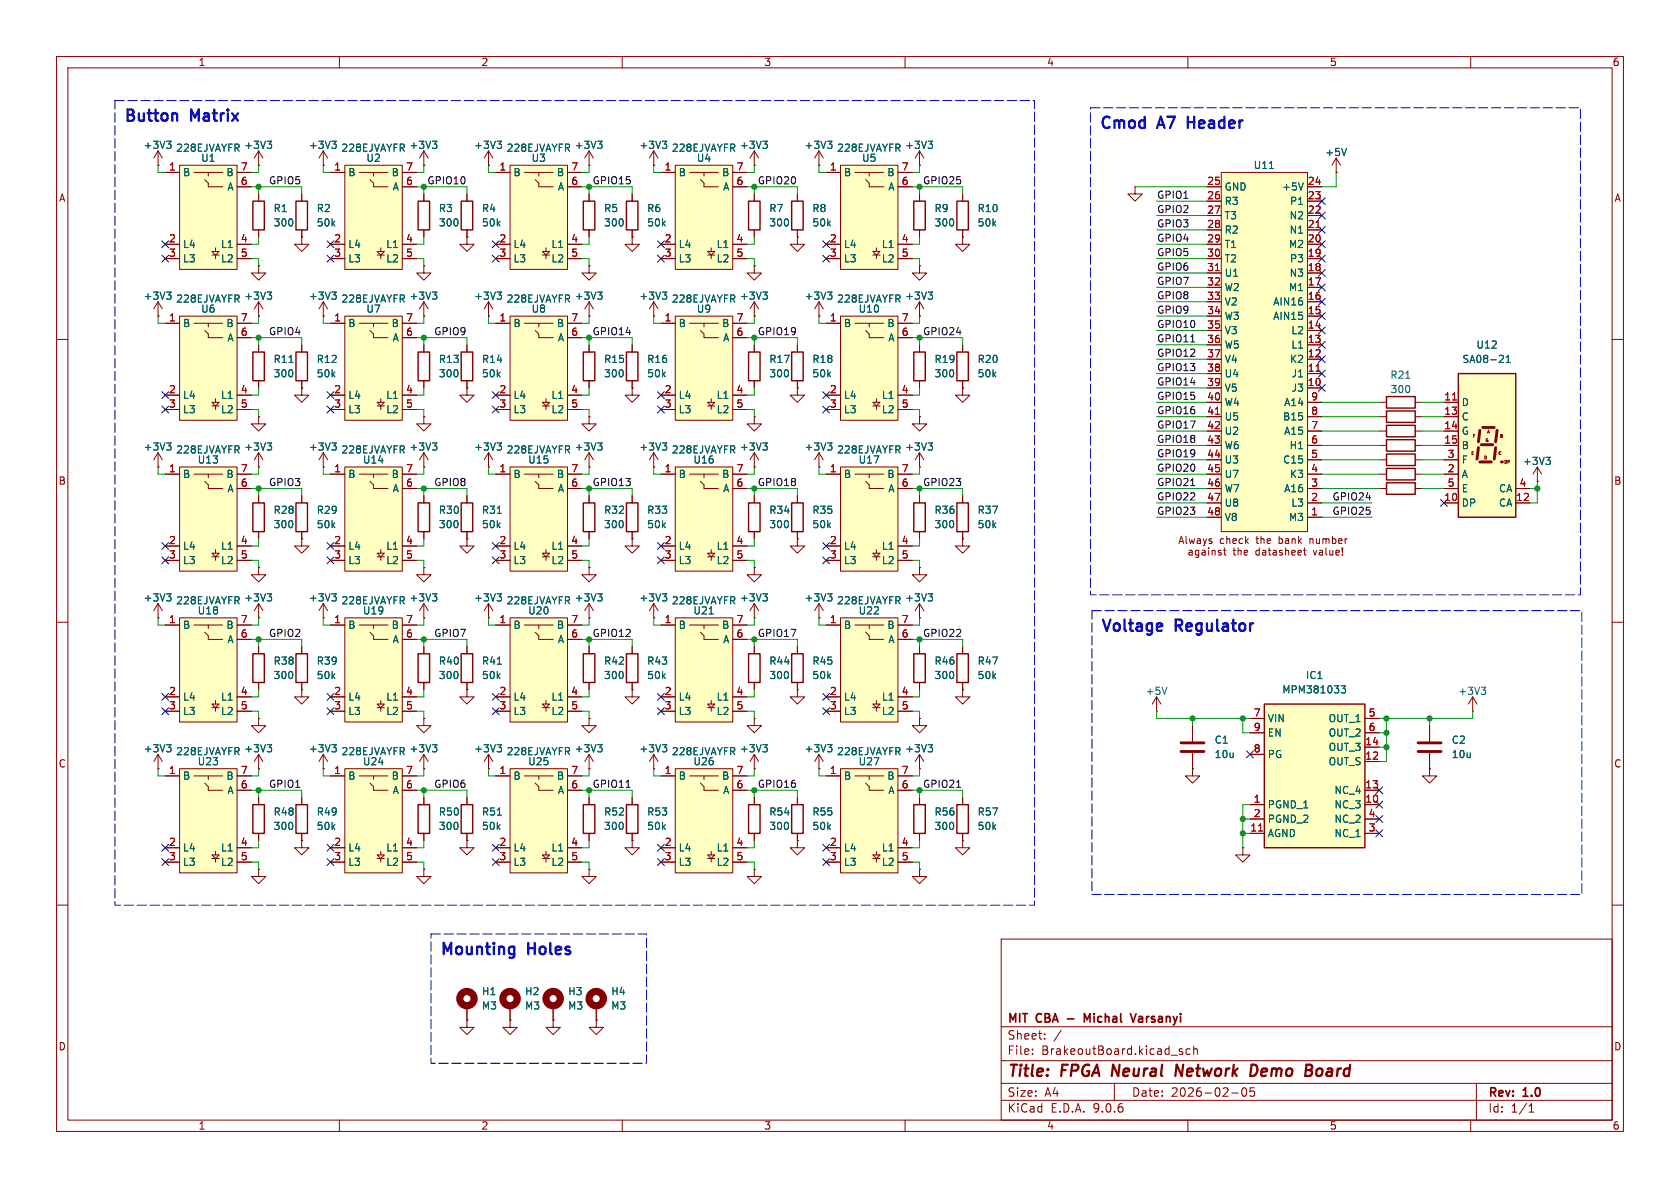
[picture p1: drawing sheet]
<svg xmlns="http://www.w3.org/2000/svg" width="297mm" height="210mm" viewBox="0 0 297 210" stroke-linecap="round" stroke-linejoin="round" font-family="sans-serif">
<defs><g id="words">
<g font-size="2.8" fill="#0000c2">
<text x="21.8" y="22.5">Button</text>
<text x="33.9" y="22.5">Matrix</text>
<text x="194.3" y="23.7">Cmod</text>
<text x="210.8" y="23.7">Header</text>
<text x="194.5" y="112.7">Voltage</text>
<text x="207.9" y="112.7">Regulator</text>
<text x="77.7" y="169.8">Mounting</text>
<text x="93.5" y="169.8">Holes</text>
</g>
<g font-size="2.8" fill="#840000">
<text x="178" y="190.9">Title:</text>
<text x="187.7" y="190.9">FPGA</text>
<text x="197.4" y="190.9">Neural</text>
<text x="209.4" y="190.9">Network</text>
<text x="223.5" y="190.9">Demo</text>
<text x="234" y="190.9">Board</text>
</g>
<g font-size="2.1" fill="#840000">
<text x="178" y="184">Sheet:</text>
<text x="178" y="181.2">MIT</text>
<text x="183.3" y="181.2">CBA</text>
<text x="189.3" y="181.2">-</text>
<text x="192.9" y="181.2">Michal</text>
<text x="201.9" y="181.2">Varsanyi</text>
<text x="178" y="186.7">File:</text>
<text x="184.1" y="186.7">BrakeoutBoard.kicad_sch</text>
<text x="178" y="196.9">KiCad</text>
<text x="178" y="194.1">Size:</text>
<text x="184.7" y="194.1">A4</text>
<text x="185.7" y="196.9">E.D.A.</text>
<text x="193.3" y="196.9">9.0.6</text>
<text x="200" y="194.1">Date:</text>
<text x="207" y="194.1">2026-02-05</text>
<text x="263" y="194.3">Rev:</text>
<text x="263" y="196.9">Id:</text>
<text x="267.1" y="196.9">1/1</text>
<text x="269.4" y="194.3">1.0</text>
</g>
<g font-size="1.8" fill="#840000">
<text x="35" y="11.9">1</text>
<text x="85" y="11.9">2</text>
<text x="135" y="11.9">3</text>
<text x="185" y="11.9">4</text>
<text x="235" y="11.9">5</text>
<text x="285" y="11.9">6</text>
<text x="10.3" y="35.9">A</text>
<text x="285.3" y="35.9">A</text>
<text x="10.3" y="85.9">B</text>
<text x="285.3" y="85.9">B</text>
<text x="207.8" y="97.4">the</text>
<text x="211.9" y="97.4">bank</text>
<text x="217.6" y="97.4">number</text>
<text x="225.8" y="97.4">against</text>
<text x="235" y="97.4">the</text>
<text x="10.3" y="135.9">C</text>
<text x="285.3" y="135.9">C</text>
<text x="10.3" y="185.9">D</text>
<text x="285.3" y="185.9">D</text>
<text x="35" y="199.9">1</text>
<text x="85" y="199.9">2</text>
<text x="135" y="199.9">3</text>
<text x="185" y="199.9">4</text>
<text x="235" y="199.9">5</text>
<text x="285" y="199.9">6</text>
</g>
<g font-size="1.8" fill="#006464">
<text x="25.3" y="26.5">+3V3</text>
<text x="31" y="27">228EJVAYFR</text>
<text x="35.5" y="28.8">U1</text>
<text x="43.1" y="26.5">+3V3</text>
<text x="54.5" y="26.5">+3V3</text>
<text x="60.3" y="27">228EJVAYFR</text>
<text x="64.7" y="28.8">U2</text>
<text x="72.3" y="26.5">+3V3</text>
<text x="83.7" y="26.5">+3V3</text>
<text x="89.5" y="27">228EJVAYFR</text>
<text x="93.9" y="28.8">U3</text>
<text x="101.5" y="26.5">+3V3</text>
<text x="112.9" y="26.5">+3V3</text>
<text x="118.7" y="27">228EJVAYFR</text>
<text x="123.1" y="28.8">U4</text>
<text x="130.7" y="26.5">+3V3</text>
<text x="142.1" y="26.5">+3V3</text>
<text x="147.9" y="27">228EJVAYFR</text>
<text x="152.3" y="28.8">U5</text>
<text x="159.9" y="26.5">+3V3</text>
<text x="234.2" y="27.8">+5V</text>
<text x="32.3" y="31.3">B</text>
<text x="39.9" y="31.3">B</text>
<text x="40.1" y="33.9">A</text>
<text x="61.5" y="31.3">B</text>
<text x="69.1" y="31.3">B</text>
<text x="69.3" y="33.9">A</text>
<text x="90.7" y="31.3">B</text>
<text x="98.3" y="31.3">B</text>
<text x="98.5" y="33.9">A</text>
<text x="119.9" y="31.3">B</text>
<text x="127.6" y="31.3">B</text>
<text x="127.7" y="33.9">A</text>
<text x="149.1" y="31.3">B</text>
<text x="156.8" y="31.3">B</text>
<text x="157" y="33.9">A</text>
<text x="216.4" y="33.9">GND</text>
<text x="221.5" y="30.1">U11</text>
<text x="226.6" y="33.9">+5V</text>
<text x="48.3" y="37.7">R1</text>
<text x="48.3" y="40.2">300</text>
<text x="55.9" y="37.7">R2</text>
<text x="55.9" y="40.2">50k</text>
<text x="77.5" y="37.7">R3</text>
<text x="77.5" y="40.2">300</text>
<text x="85.1" y="37.7">R4</text>
<text x="85.1" y="40.2">50k</text>
<text x="106.7" y="37.7">R5</text>
<text x="106.7" y="40.2">300</text>
<text x="114.3" y="37.7">R6</text>
<text x="114.3" y="40.2">50k</text>
<text x="135.9" y="37.7">R7</text>
<text x="135.9" y="40.2">300</text>
<text x="143.5" y="37.7">R8</text>
<text x="143.5" y="40.2">50k</text>
<text x="165.1" y="37.7">R9</text>
<text x="165.1" y="40.2">300</text>
<text x="172.7" y="40.2">50k</text>
<text x="172.7" y="37.7">R10</text>
<text x="216.4" y="36.4">R3</text>
<text x="216.4" y="39">T3</text>
<text x="216.4" y="41.5">R2</text>
<text x="227.9" y="39">N2</text>
<text x="227.9" y="41.5">N1</text>
<text x="227.9" y="36.4">P1</text>
<text x="32.3" y="44">L4</text>
<text x="32.3" y="46.6">L3</text>
<text x="39" y="44">L1</text>
<text x="39" y="46.6">L2</text>
<text x="61.5" y="44">L4</text>
<text x="61.5" y="46.6">L3</text>
<text x="68.2" y="44">L1</text>
<text x="68.2" y="46.6">L2</text>
<text x="90.7" y="44">L4</text>
<text x="90.7" y="46.6">L3</text>
<text x="97.4" y="44">L1</text>
<text x="97.4" y="46.6">L2</text>
<text x="119.9" y="44">L4</text>
<text x="119.9" y="46.6">L3</text>
<text x="126.6" y="44">L1</text>
<text x="126.6" y="46.6">L2</text>
<text x="149.1" y="44">L4</text>
<text x="149.1" y="46.6">L3</text>
<text x="155.8" y="44">L1</text>
<text x="155.8" y="46.6">L2</text>
<text x="216.4" y="44">T1</text>
<text x="216.4" y="46.6">T2</text>
<text x="227.8" y="44">M2</text>
<text x="227.9" y="46.6">P3</text>
<text x="25.3" y="53.2">+3V3</text>
<text x="31" y="53.7">228EJVAYFR</text>
<text x="43.1" y="53.2">+3V3</text>
<text x="54.5" y="53.2">+3V3</text>
<text x="60.3" y="53.7">228EJVAYFR</text>
<text x="72.3" y="53.2">+3V3</text>
<text x="83.7" y="53.2">+3V3</text>
<text x="89.5" y="53.7">228EJVAYFR</text>
<text x="101.5" y="53.2">+3V3</text>
<text x="112.9" y="53.2">+3V3</text>
<text x="118.7" y="53.7">228EJVAYFR</text>
<text x="130.7" y="53.2">+3V3</text>
<text x="142.1" y="53.2">+3V3</text>
<text x="147.9" y="53.7">228EJVAYFR</text>
<text x="159.9" y="53.2">+3V3</text>
<text x="216.4" y="49.1">U1</text>
<text x="216.4" y="51.7">W2</text>
<text x="227.8" y="51.7">M1</text>
<text x="227.9" y="49.1">N3</text>
<text x="32.3" y="58">B</text>
<text x="35.5" y="55.5">U6</text>
<text x="39.9" y="58">B</text>
<text x="61.5" y="58">B</text>
<text x="64.7" y="55.5">U7</text>
<text x="69.1" y="58">B</text>
<text x="90.7" y="58">B</text>
<text x="93.9" y="55.5">U8</text>
<text x="98.3" y="58">B</text>
<text x="119.9" y="58">B</text>
<text x="123.1" y="55.5">U9</text>
<text x="127.6" y="58">B</text>
<text x="149.1" y="58">B</text>
<text x="151.7" y="55.5">U10</text>
<text x="156.8" y="58">B</text>
<text x="216.4" y="54.2">V2</text>
<text x="216.4" y="56.7">W3</text>
<text x="216.4" y="59.3">V3</text>
<text x="225" y="54.2">AIN16</text>
<text x="225" y="56.7">AIN15</text>
<text x="228.2" y="59.3">L2</text>
<text x="40.1" y="60.6">A</text>
<text x="48.3" y="64.4">R11</text>
<text x="55.9" y="64.4">R12</text>
<text x="69.3" y="60.6">A</text>
<text x="77.5" y="64.4">R13</text>
<text x="85.1" y="64.4">R14</text>
<text x="98.5" y="60.6">A</text>
<text x="106.7" y="64.4">R15</text>
<text x="114.3" y="64.4">R16</text>
<text x="127.7" y="60.6">A</text>
<text x="135.9" y="64.4">R17</text>
<text x="143.5" y="64.4">R18</text>
<text x="157" y="60.6">A</text>
<text x="165.1" y="64.4">R19</text>
<text x="172.7" y="64.4">R20</text>
<text x="216.4" y="61.8">W5</text>
<text x="216.4" y="64.4">V4</text>
<text x="227.9" y="64.4">K2</text>
<text x="228.2" y="61.8">L1</text>
<text x="258.4" y="64.4">SA08-21</text>
<text x="260.9" y="61.8">U12</text>
<text x="32.3" y="70.7">L4</text>
<text x="39" y="70.7">L1</text>
<text x="48.3" y="66.9">300</text>
<text x="55.9" y="66.9">50k</text>
<text x="61.5" y="70.7">L4</text>
<text x="68.2" y="70.7">L1</text>
<text x="77.5" y="66.9">300</text>
<text x="85.1" y="66.9">50k</text>
<text x="90.7" y="70.7">L4</text>
<text x="97.4" y="70.7">L1</text>
<text x="106.7" y="66.9">300</text>
<text x="114.3" y="66.9">50k</text>
<text x="119.9" y="70.7">L4</text>
<text x="126.6" y="70.7">L1</text>
<text x="135.9" y="66.9">300</text>
<text x="143.5" y="66.9">50k</text>
<text x="149.1" y="70.7">L4</text>
<text x="155.8" y="70.7">L1</text>
<text x="165.1" y="66.9">300</text>
<text x="172.7" y="66.9">50k</text>
<text x="216.4" y="66.9">U4</text>
<text x="216.4" y="69.4">V5</text>
<text x="216.4" y="72">W4</text>
<text x="226.9" y="72">A14</text>
<text x="228.3" y="66.9">J1</text>
<text x="228.3" y="69.4">J3</text>
<text x="245.7" y="67.2">R21</text>
<text x="245.7" y="69.7">300</text>
<text x="258.3" y="72">D</text>
<text x="32.3" y="73.3">L3</text>
<text x="39" y="73.3">L2</text>
<text x="61.5" y="73.3">L3</text>
<text x="68.2" y="73.3">L2</text>
<text x="90.7" y="73.3">L3</text>
<text x="97.4" y="73.3">L2</text>
<text x="119.9" y="73.3">L3</text>
<text x="126.6" y="73.3">L2</text>
<text x="149.1" y="73.3">L3</text>
<text x="155.8" y="73.3">L2</text>
<text x="216.4" y="74.5">U5</text>
<text x="216.4" y="77.1">U2</text>
<text x="226.7" y="74.5">B15</text>
<text x="226.9" y="77.1">A15</text>
<text x="258.3" y="74.5">C</text>
<text x="258.3" y="77.1">G</text>
<text x="25.3" y="79.9">+3V3</text>
<text x="31" y="80.4">228EJVAYFR</text>
<text x="34.9" y="82.1">U13</text>
<text x="43.1" y="79.9">+3V3</text>
<text x="54.5" y="79.9">+3V3</text>
<text x="60.3" y="80.4">228EJVAYFR</text>
<text x="64.1" y="82.1">U14</text>
<text x="72.3" y="79.9">+3V3</text>
<text x="83.7" y="79.9">+3V3</text>
<text x="89.5" y="80.4">228EJVAYFR</text>
<text x="93.3" y="82.1">U15</text>
<text x="101.5" y="79.9">+3V3</text>
<text x="112.9" y="79.9">+3V3</text>
<text x="118.7" y="80.4">228EJVAYFR</text>
<text x="122.5" y="82.1">U16</text>
<text x="130.7" y="79.9">+3V3</text>
<text x="142.1" y="79.9">+3V3</text>
<text x="147.9" y="80.4">228EJVAYFR</text>
<text x="151.7" y="82.1">U17</text>
<text x="159.9" y="79.9">+3V3</text>
<text x="216.4" y="79.6">W6</text>
<text x="216.4" y="82.1">U3</text>
<text x="226.7" y="82.1">C15</text>
<text x="227.9" y="79.6">H1</text>
<text x="258.3" y="79.6">B</text>
<text x="258.3" y="82.1">F</text>
<text x="269.1" y="82.4">+3V3</text>
<text x="32.3" y="84.7">B</text>
<text x="39.9" y="84.7">B</text>
<text x="40.1" y="87.2">A</text>
<text x="61.5" y="84.7">B</text>
<text x="69.1" y="84.7">B</text>
<text x="69.3" y="87.2">A</text>
<text x="90.7" y="84.7">B</text>
<text x="98.3" y="84.7">B</text>
<text x="98.5" y="87.2">A</text>
<text x="119.9" y="84.7">B</text>
<text x="127.6" y="84.7">B</text>
<text x="127.7" y="87.2">A</text>
<text x="149.1" y="84.7">B</text>
<text x="156.8" y="84.7">B</text>
<text x="157" y="87.2">A</text>
<text x="216.4" y="84.7">U7</text>
<text x="216.4" y="87.2">W7</text>
<text x="216.4" y="89.8">U8</text>
<text x="226.9" y="87.2">A16</text>
<text x="227.9" y="84.7">K3</text>
<text x="228.2" y="89.8">L3</text>
<text x="258.3" y="84.7">A</text>
<text x="258.3" y="87.2">E</text>
<text x="258.3" y="89.8">DP</text>
<text x="264.9" y="87.2">CA</text>
<text x="264.9" y="89.8">CA</text>
<text x="48.3" y="93.6">300</text>
<text x="48.3" y="91">R28</text>
<text x="55.9" y="93.6">50k</text>
<text x="55.9" y="91">R29</text>
<text x="77.5" y="93.6">300</text>
<text x="77.5" y="91">R30</text>
<text x="85.1" y="93.6">50k</text>
<text x="85.1" y="91">R31</text>
<text x="106.7" y="93.6">300</text>
<text x="106.7" y="91">R32</text>
<text x="114.3" y="93.6">50k</text>
<text x="114.3" y="91">R33</text>
<text x="135.9" y="93.6">300</text>
<text x="135.9" y="91">R34</text>
<text x="143.5" y="93.6">50k</text>
<text x="143.5" y="91">R35</text>
<text x="165.1" y="93.6">300</text>
<text x="165.1" y="91">R36</text>
<text x="172.7" y="93.6">50k</text>
<text x="172.7" y="91">R37</text>
<text x="216.4" y="92.3">V8</text>
<text x="227.8" y="92.3">M3</text>
<text x="32.3" y="97.4">L4</text>
<text x="32.3" y="99.9">L3</text>
<text x="39" y="97.4">L1</text>
<text x="39" y="99.9">L2</text>
<text x="61.5" y="97.4">L4</text>
<text x="61.5" y="99.9">L3</text>
<text x="68.2" y="97.4">L1</text>
<text x="68.2" y="99.9">L2</text>
<text x="90.7" y="97.4">L4</text>
<text x="90.7" y="99.9">L3</text>
<text x="97.4" y="97.4">L1</text>
<text x="97.4" y="99.9">L2</text>
<text x="119.9" y="97.4">L4</text>
<text x="119.9" y="99.9">L3</text>
<text x="126.6" y="97.4">L1</text>
<text x="126.6" y="99.9">L2</text>
<text x="149.1" y="97.4">L4</text>
<text x="149.1" y="99.9">L3</text>
<text x="155.8" y="97.4">L1</text>
<text x="155.8" y="99.9">L2</text>
<text x="25.3" y="106.5">+3V3</text>
<text x="31" y="107">228EJVAYFR</text>
<text x="43.1" y="106.5">+3V3</text>
<text x="54.5" y="106.5">+3V3</text>
<text x="60.3" y="107">228EJVAYFR</text>
<text x="72.3" y="106.5">+3V3</text>
<text x="83.7" y="106.5">+3V3</text>
<text x="89.5" y="107">228EJVAYFR</text>
<text x="101.5" y="106.5">+3V3</text>
<text x="112.9" y="106.5">+3V3</text>
<text x="118.7" y="107">228EJVAYFR</text>
<text x="130.7" y="106.5">+3V3</text>
<text x="142.1" y="106.5">+3V3</text>
<text x="147.9" y="107">228EJVAYFR</text>
<text x="159.9" y="106.5">+3V3</text>
<text x="32.3" y="111.4">B</text>
<text x="34.9" y="108.8">U18</text>
<text x="39.9" y="111.4">B</text>
<text x="40.1" y="113.9">A</text>
<text x="61.5" y="111.4">B</text>
<text x="64.1" y="108.8">U19</text>
<text x="69.1" y="111.4">B</text>
<text x="69.3" y="113.9">A</text>
<text x="90.7" y="111.4">B</text>
<text x="93.3" y="108.8">U20</text>
<text x="98.3" y="111.4">B</text>
<text x="98.5" y="113.9">A</text>
<text x="119.9" y="111.4">B</text>
<text x="122.5" y="108.8">U21</text>
<text x="127.6" y="111.4">B</text>
<text x="127.7" y="113.9">A</text>
<text x="149.1" y="111.4">B</text>
<text x="151.7" y="108.8">U22</text>
<text x="156.8" y="111.4">B</text>
<text x="157" y="113.9">A</text>
<text x="48.3" y="117.7">R38</text>
<text x="55.9" y="117.7">R39</text>
<text x="77.5" y="117.7">R40</text>
<text x="85.1" y="117.7">R41</text>
<text x="106.7" y="117.7">R42</text>
<text x="114.3" y="117.7">R43</text>
<text x="135.9" y="117.7">R44</text>
<text x="143.5" y="117.7">R45</text>
<text x="165.1" y="117.7">R46</text>
<text x="172.7" y="117.7">R47</text>
<text x="32.3" y="124.1">L4</text>
<text x="39" y="124.1">L1</text>
<text x="48.3" y="120.2">300</text>
<text x="55.9" y="120.2">50k</text>
<text x="61.5" y="124.1">L4</text>
<text x="68.2" y="124.1">L1</text>
<text x="77.5" y="120.2">300</text>
<text x="85.1" y="120.2">50k</text>
<text x="90.7" y="124.1">L4</text>
<text x="97.4" y="124.1">L1</text>
<text x="106.7" y="120.2">300</text>
<text x="114.3" y="120.2">50k</text>
<text x="119.9" y="124.1">L4</text>
<text x="126.6" y="124.1">L1</text>
<text x="135.9" y="120.2">300</text>
<text x="143.5" y="120.2">50k</text>
<text x="149.1" y="124.1">L4</text>
<text x="155.8" y="124.1">L1</text>
<text x="165.1" y="120.2">300</text>
<text x="172.7" y="120.2">50k</text>
<text x="202.4" y="123">+5V</text>
<text x="226.6" y="122.8">MPM381033</text>
<text x="230.8" y="120.2">IC1</text>
<text x="257.7" y="123">+3V3</text>
<text x="32.3" y="126.6">L3</text>
<text x="39" y="126.6">L2</text>
<text x="61.5" y="126.6">L3</text>
<text x="68.2" y="126.6">L2</text>
<text x="90.7" y="126.6">L3</text>
<text x="97.4" y="126.6">L2</text>
<text x="119.9" y="126.6">L3</text>
<text x="126.6" y="126.6">L2</text>
<text x="149.1" y="126.6">L3</text>
<text x="155.8" y="126.6">L2</text>
<text x="214.6" y="131.7">C1</text>
<text x="224" y="127.9">VIN</text>
<text x="224" y="130.4">EN</text>
<text x="234.8" y="127.9">OUT_1</text>
<text x="234.8" y="130.4">OUT_2</text>
<text x="256.5" y="131.7">C2</text>
<text x="25.3" y="133.2">+3V3</text>
<text x="31" y="133.7">228EJVAYFR</text>
<text x="34.9" y="135.5">U23</text>
<text x="43.1" y="133.2">+3V3</text>
<text x="54.5" y="133.2">+3V3</text>
<text x="60.3" y="133.7">228EJVAYFR</text>
<text x="64.1" y="135.5">U24</text>
<text x="72.3" y="133.2">+3V3</text>
<text x="83.7" y="133.2">+3V3</text>
<text x="89.5" y="133.7">228EJVAYFR</text>
<text x="93.3" y="135.5">U25</text>
<text x="101.5" y="133.2">+3V3</text>
<text x="112.9" y="133.2">+3V3</text>
<text x="118.7" y="133.7">228EJVAYFR</text>
<text x="122.5" y="135.5">U26</text>
<text x="130.7" y="133.2">+3V3</text>
<text x="142.1" y="133.2">+3V3</text>
<text x="147.9" y="133.7">228EJVAYFR</text>
<text x="151.7" y="135.5">U27</text>
<text x="159.9" y="133.2">+3V3</text>
<text x="214.6" y="134.2">10u</text>
<text x="224" y="134.2">PG</text>
<text x="234.8" y="132.9">OUT_3</text>
<text x="234.8" y="135.5">OUT_S</text>
<text x="256.5" y="134.2">10u</text>
<text x="32.3" y="138">B</text>
<text x="39.9" y="138">B</text>
<text x="40.1" y="140.6">A</text>
<text x="61.5" y="138">B</text>
<text x="69.1" y="138">B</text>
<text x="69.3" y="140.6">A</text>
<text x="90.7" y="138">B</text>
<text x="98.3" y="138">B</text>
<text x="98.5" y="140.6">A</text>
<text x="119.9" y="138">B</text>
<text x="127.6" y="138">B</text>
<text x="127.7" y="140.6">A</text>
<text x="149.1" y="138">B</text>
<text x="156.8" y="138">B</text>
<text x="157" y="140.6">A</text>
<text x="224" y="143.1">PGND_1</text>
<text x="235.8" y="140.6">NC_4</text>
<text x="235.8" y="143.1">NC_3</text>
<text x="48.3" y="146.9">300</text>
<text x="48.3" y="144.4">R48</text>
<text x="55.9" y="146.9">50k</text>
<text x="55.9" y="144.4">R49</text>
<text x="77.5" y="146.9">300</text>
<text x="77.5" y="144.4">R50</text>
<text x="85.1" y="146.9">50k</text>
<text x="85.1" y="144.4">R51</text>
<text x="106.7" y="146.9">300</text>
<text x="106.7" y="144.4">R52</text>
<text x="114.3" y="146.9">50k</text>
<text x="114.3" y="144.4">R53</text>
<text x="135.9" y="146.9">300</text>
<text x="135.9" y="144.4">R54</text>
<text x="143.5" y="146.9">50k</text>
<text x="143.5" y="144.4">R55</text>
<text x="165.1" y="146.9">300</text>
<text x="165.1" y="144.4">R56</text>
<text x="172.7" y="146.9">50k</text>
<text x="172.7" y="144.4">R57</text>
<text x="224" y="145.6">PGND_2</text>
<text x="224" y="148.2">AGND</text>
<text x="235.8" y="145.6">NC_2</text>
<text x="235.8" y="148.2">NC_1</text>
<text x="32.3" y="150.7">L4</text>
<text x="32.3" y="153.3">L3</text>
<text x="39" y="150.7">L1</text>
<text x="39" y="153.3">L2</text>
<text x="61.5" y="150.7">L4</text>
<text x="61.5" y="153.3">L3</text>
<text x="68.2" y="150.7">L1</text>
<text x="68.2" y="153.3">L2</text>
<text x="90.7" y="150.7">L4</text>
<text x="90.7" y="153.3">L3</text>
<text x="97.4" y="150.7">L1</text>
<text x="97.4" y="153.3">L2</text>
<text x="119.9" y="150.7">L4</text>
<text x="119.9" y="153.3">L3</text>
<text x="126.6" y="150.7">L1</text>
<text x="126.6" y="153.3">L2</text>
<text x="149.1" y="150.7">L4</text>
<text x="149.1" y="153.3">L3</text>
<text x="155.8" y="150.7">L1</text>
<text x="155.8" y="153.3">L2</text>
<text x="85.1" y="178.7">M3</text>
<text x="85.1" y="176.1">H1</text>
<text x="92.7" y="178.7">M3</text>
<text x="92.7" y="176.1">H2</text>
<text x="100.3" y="178.7">M3</text>
<text x="100.3" y="176.1">H3</text>
<text x="108" y="178.7">M3</text>
<text x="108" y="176.1">H4</text>
</g>
<g font-size="1.8" fill="#a90000">
<text x="29.8" y="30.2">1</text>
<text x="42.5" y="30.2">7</text>
<text x="42.5" y="32.8">6</text>
<text x="59" y="30.2">1</text>
<text x="71.7" y="30.2">7</text>
<text x="71.7" y="32.8">6</text>
<text x="88.2" y="30.2">1</text>
<text x="100.9" y="30.2">7</text>
<text x="100.9" y="32.8">6</text>
<text x="117.4" y="30.2">1</text>
<text x="130.1" y="30.2">7</text>
<text x="130.1" y="32.8">6</text>
<text x="146.6" y="30.2">1</text>
<text x="159.3" y="30.2">7</text>
<text x="159.3" y="32.8">6</text>
<text x="213.3" y="32.8">25</text>
<text x="213.3" y="35.3">26</text>
<text x="231.1" y="32.8">24</text>
<text x="231.1" y="35.3">23</text>
<text x="213.3" y="37.8">27</text>
<text x="213.3" y="40.4">28</text>
<text x="231.1" y="37.8">22</text>
<text x="231.1" y="40.4">21</text>
<text x="29.8" y="42.9">2</text>
<text x="29.8" y="45.5">3</text>
<text x="42.5" y="42.9">4</text>
<text x="42.5" y="45.5">5</text>
<text x="59" y="42.9">2</text>
<text x="59" y="45.5">3</text>
<text x="71.7" y="42.9">4</text>
<text x="71.7" y="45.5">5</text>
<text x="88.2" y="42.9">2</text>
<text x="88.2" y="45.5">3</text>
<text x="100.9" y="42.9">4</text>
<text x="100.9" y="45.5">5</text>
<text x="117.4" y="42.9">2</text>
<text x="117.4" y="45.5">3</text>
<text x="130.1" y="42.9">4</text>
<text x="130.1" y="45.5">5</text>
<text x="146.6" y="42.9">2</text>
<text x="146.6" y="45.5">3</text>
<text x="159.3" y="42.9">4</text>
<text x="159.3" y="45.5">5</text>
<text x="213.3" y="42.9">29</text>
<text x="213.3" y="45.5">30</text>
<text x="231.1" y="42.9">20</text>
<text x="231.1" y="45.5">19</text>
<text x="213.3" y="48">31</text>
<text x="213.3" y="50.5">32</text>
<text x="213.3" y="53.1">33</text>
<text x="231.1" y="48">18</text>
<text x="231.1" y="50.5">17</text>
<text x="231.1" y="53.1">16</text>
<text x="29.8" y="56.9">1</text>
<text x="42.5" y="56.9">7</text>
<text x="42.5" y="59.4">6</text>
<text x="59" y="56.9">1</text>
<text x="71.7" y="56.9">7</text>
<text x="71.7" y="59.4">6</text>
<text x="88.2" y="56.9">1</text>
<text x="100.9" y="56.9">7</text>
<text x="100.9" y="59.4">6</text>
<text x="117.4" y="56.9">1</text>
<text x="130.1" y="56.9">7</text>
<text x="130.1" y="59.4">6</text>
<text x="146.6" y="56.9">1</text>
<text x="159.3" y="56.9">7</text>
<text x="159.3" y="59.4">6</text>
<text x="213.3" y="55.6">34</text>
<text x="213.3" y="58.2">35</text>
<text x="231.1" y="55.6">15</text>
<text x="231.1" y="58.2">14</text>
<text x="213.3" y="60.7">36</text>
<text x="213.3" y="63.2">37</text>
<text x="213.3" y="65.8">38</text>
<text x="231.1" y="60.7">13</text>
<text x="231.1" y="63.2">12</text>
<text x="231.1" y="65.8">11</text>
<text x="29.8" y="69.6">2</text>
<text x="42.5" y="69.6">4</text>
<text x="59" y="69.6">2</text>
<text x="71.7" y="69.6">4</text>
<text x="88.2" y="69.6">2</text>
<text x="100.9" y="69.6">4</text>
<text x="117.4" y="69.6">2</text>
<text x="130.1" y="69.6">4</text>
<text x="146.6" y="69.6">2</text>
<text x="159.3" y="69.6">4</text>
<text x="213.3" y="68.3">39</text>
<text x="213.3" y="70.9">40</text>
<text x="231.1" y="68.3">10</text>
<text x="231.7" y="70.9">9</text>
<text x="255.2" y="70.9">11</text>
<text x="29.8" y="72.1">3</text>
<text x="42.5" y="72.1">5</text>
<text x="59" y="72.1">3</text>
<text x="71.7" y="72.1">5</text>
<text x="88.2" y="72.1">3</text>
<text x="100.9" y="72.1">5</text>
<text x="117.4" y="72.1">3</text>
<text x="130.1" y="72.1">5</text>
<text x="146.6" y="72.1">3</text>
<text x="159.3" y="72.1">5</text>
<text x="213.3" y="73.4">41</text>
<text x="213.3" y="75.9">42</text>
<text x="231.7" y="73.4">8</text>
<text x="231.7" y="75.9">7</text>
<text x="255.2" y="73.4">13</text>
<text x="255.2" y="75.9">14</text>
<text x="29.8" y="83.6">1</text>
<text x="42.5" y="83.6">7</text>
<text x="59" y="83.6">1</text>
<text x="71.7" y="83.6">7</text>
<text x="88.2" y="83.6">1</text>
<text x="100.9" y="83.6">7</text>
<text x="117.4" y="83.6">1</text>
<text x="130.1" y="83.6">7</text>
<text x="146.6" y="83.6">1</text>
<text x="159.3" y="83.6">7</text>
<text x="213.3" y="78.5">43</text>
<text x="213.3" y="81">44</text>
<text x="213.3" y="83.6">45</text>
<text x="231.7" y="78.5">6</text>
<text x="231.7" y="81">5</text>
<text x="231.7" y="83.6">4</text>
<text x="255.2" y="78.5">15</text>
<text x="255.8" y="81">3</text>
<text x="255.8" y="83.6">2</text>
<text x="42.5" y="86.1">6</text>
<text x="71.7" y="86.1">6</text>
<text x="100.9" y="86.1">6</text>
<text x="130.1" y="86.1">6</text>
<text x="159.3" y="86.1">6</text>
<text x="213.3" y="86.1">46</text>
<text x="213.3" y="88.6">47</text>
<text x="231.7" y="86.1">3</text>
<text x="231.7" y="88.6">2</text>
<text x="255.2" y="88.6">10</text>
<text x="255.8" y="86.1">5</text>
<text x="267.9" y="88.6">12</text>
<text x="268.5" y="86.1">4</text>
<text x="213.3" y="91.2">48</text>
<text x="231.7" y="91.2">1</text>
<text x="29.8" y="96.3">2</text>
<text x="29.8" y="98.8">3</text>
<text x="42.5" y="96.3">4</text>
<text x="42.5" y="98.8">5</text>
<text x="59" y="96.3">2</text>
<text x="59" y="98.8">3</text>
<text x="71.7" y="96.3">4</text>
<text x="71.7" y="98.8">5</text>
<text x="88.2" y="96.3">2</text>
<text x="88.2" y="98.8">3</text>
<text x="100.9" y="96.3">4</text>
<text x="100.9" y="98.8">5</text>
<text x="117.4" y="96.3">2</text>
<text x="117.4" y="98.8">3</text>
<text x="130.1" y="96.3">4</text>
<text x="130.1" y="98.8">5</text>
<text x="146.6" y="96.3">2</text>
<text x="146.6" y="98.8">3</text>
<text x="159.3" y="96.3">4</text>
<text x="159.3" y="98.8">5</text>
<text x="29.8" y="110.2">1</text>
<text x="42.5" y="110.2">7</text>
<text x="42.5" y="112.8">6</text>
<text x="59" y="110.2">1</text>
<text x="71.7" y="110.2">7</text>
<text x="71.7" y="112.8">6</text>
<text x="88.2" y="110.2">1</text>
<text x="100.9" y="110.2">7</text>
<text x="100.9" y="112.8">6</text>
<text x="117.4" y="110.2">1</text>
<text x="130.1" y="110.2">7</text>
<text x="130.1" y="112.8">6</text>
<text x="146.6" y="110.2">1</text>
<text x="159.3" y="110.2">7</text>
<text x="159.3" y="112.8">6</text>
<text x="29.8" y="122.9">2</text>
<text x="29.8" y="125.5">3</text>
<text x="42.5" y="122.9">4</text>
<text x="42.5" y="125.5">5</text>
<text x="59" y="122.9">2</text>
<text x="59" y="125.5">3</text>
<text x="71.7" y="122.9">4</text>
<text x="71.7" y="125.5">5</text>
<text x="88.2" y="122.9">2</text>
<text x="88.2" y="125.5">3</text>
<text x="100.9" y="122.9">4</text>
<text x="100.9" y="125.5">5</text>
<text x="117.4" y="122.9">2</text>
<text x="117.4" y="125.5">3</text>
<text x="130.1" y="122.9">4</text>
<text x="130.1" y="125.5">5</text>
<text x="146.6" y="122.9">2</text>
<text x="146.6" y="125.5">3</text>
<text x="159.3" y="122.9">4</text>
<text x="159.3" y="125.5">5</text>
<text x="221.5" y="126.7">7</text>
<text x="221.5" y="129.3">9</text>
<text x="241.3" y="131.8">14</text>
<text x="241.9" y="126.7">5</text>
<text x="241.9" y="129.3">6</text>
<text x="29.8" y="136.9">1</text>
<text x="42.5" y="136.9">7</text>
<text x="59" y="136.9">1</text>
<text x="71.7" y="136.9">7</text>
<text x="88.2" y="136.9">1</text>
<text x="100.9" y="136.9">7</text>
<text x="117.4" y="136.9">1</text>
<text x="130.1" y="136.9">7</text>
<text x="146.6" y="136.9">1</text>
<text x="159.3" y="136.9">7</text>
<text x="221.5" y="133.1">8</text>
<text x="241.3" y="134.4">12</text>
<text x="42.5" y="139.4">6</text>
<text x="71.7" y="139.4">6</text>
<text x="100.9" y="139.4">6</text>
<text x="130.1" y="139.4">6</text>
<text x="159.3" y="139.4">6</text>
<text x="221.5" y="142">1</text>
<text x="241.3" y="139.4">13</text>
<text x="241.3" y="142">10</text>
<text x="29.8" y="149.6">2</text>
<text x="42.5" y="149.6">4</text>
<text x="59" y="149.6">2</text>
<text x="71.7" y="149.6">4</text>
<text x="88.2" y="149.6">2</text>
<text x="100.9" y="149.6">4</text>
<text x="117.4" y="149.6">2</text>
<text x="130.1" y="149.6">4</text>
<text x="146.6" y="149.6">2</text>
<text x="159.3" y="149.6">4</text>
<text x="220.9" y="147.1">11</text>
<text x="221.5" y="144.5">2</text>
<text x="241.9" y="144.5">4</text>
<text x="241.9" y="147.1">3</text>
<text x="29.8" y="152.1">3</text>
<text x="42.5" y="152.1">5</text>
<text x="59" y="152.1">3</text>
<text x="71.7" y="152.1">5</text>
<text x="88.2" y="152.1">3</text>
<text x="100.9" y="152.1">5</text>
<text x="117.4" y="152.1">3</text>
<text x="130.1" y="152.1">5</text>
<text x="146.6" y="152.1">3</text>
<text x="159.3" y="152.1">5</text>
</g>
<g font-size="1.8" fill="#0f0f0f">
<text x="47.5" y="32.7">GPIO5</text>
<text x="75.5" y="32.7">GPIO10</text>
<text x="104.7" y="32.7">GPIO15</text>
<text x="133.9" y="32.7">GPIO20</text>
<text x="163.1" y="32.7">GPIO25</text>
<text x="204.5" y="35.2">GPIO1</text>
<text x="204.5" y="37.8">GPIO2</text>
<text x="204.5" y="40.3">GPIO3</text>
<text x="204.5" y="45.4">GPIO5</text>
<text x="204.5" y="47.9">GPIO6</text>
<text x="204.5" y="42.8">GPIO4</text>
<text x="204.5" y="53">GPIO8</text>
<text x="204.5" y="50.5">GPIO7</text>
<text x="47.5" y="59.3">GPIO4</text>
<text x="76.7" y="59.3">GPIO9</text>
<text x="104.7" y="59.3">GPIO14</text>
<text x="133.9" y="59.3">GPIO19</text>
<text x="163.1" y="59.3">GPIO24</text>
<text x="204.5" y="58.1">GPIO10</text>
<text x="204.5" y="55.5">GPIO9</text>
<text x="204.5" y="60.6">GPIO11</text>
<text x="204.5" y="63.2">GPIO12</text>
<text x="204.5" y="65.7">GPIO13</text>
<text x="204.5" y="68.2">GPIO14</text>
<text x="204.5" y="70.8">GPIO15</text>
<text x="204.5" y="75.9">GPIO17</text>
<text x="204.5" y="73.3">GPIO16</text>
<text x="204.5" y="80.9">GPIO19</text>
<text x="204.5" y="83.5">GPIO20</text>
<text x="204.5" y="78.4">GPIO18</text>
<text x="47.5" y="86">GPIO3</text>
<text x="76.7" y="86">GPIO8</text>
<text x="104.7" y="86">GPIO13</text>
<text x="133.9" y="86">GPIO18</text>
<text x="163.1" y="86">GPIO23</text>
<text x="204.5" y="88.6">GPIO22</text>
<text x="204.5" y="86">GPIO21</text>
<text x="235.5" y="88.6">GPIO24</text>
<text x="204.5" y="91.1">GPIO23</text>
<text x="235.5" y="91.1">GPIO25</text>
<text x="47.5" y="112.7">GPIO2</text>
<text x="76.7" y="112.7">GPIO7</text>
<text x="104.7" y="112.7">GPIO12</text>
<text x="133.9" y="112.7">GPIO17</text>
<text x="163.1" y="112.7">GPIO22</text>
<text x="47.5" y="139.4">GPIO1</text>
<text x="76.7" y="139.4">GPIO6</text>
<text x="104.7" y="139.4">GPIO11</text>
<text x="133.9" y="139.4">GPIO16</text>
<text x="163.1" y="139.4">GPIO21</text>
</g>
<g font-size=".7" fill="#840000">
<text x="260.2" y="77.6">F</text>
<text x="262.7" y="76.8">A</text>
<text x="265" y="77.6">B</text>
<text x="259.9" y="80.6">E</text>
<text x="262.2" y="81.4">D</text>
<text x="262.5" y="78.3">G</text>
<text x="264.7" y="80.6">C</text>
<text x="265.8" y="82.1">DP</text>
</g>
</g></defs>
<g fill="none" stroke="#840000" stroke-width=".18">
<path d="M10 10h277v190h-277zM12 12h273v186h-273zM60 10v2M110 10v2M160 10v2M210 10v2M260 10v2M104.1 29.2h.1M104.1 26.7v2.5M104.1 26.7l-.7 1.2M104.1 26.7l.8 1.2M104.1 55.9h.1"/>
<path d="M104.1 53.3l-.7 1.3M104.1 53.3l.8 1.3M104.1 53.3v2.6M10 60h2M162.6 61v1.2M162.6 67.3v1.3M170.2 61v1.2M170.2 67.3v1.3M285 60h2M10 110h2M74.9 100.3v1.3h1.3l-1.3 1.3-1.2-1.3h1.2M74.9 100.3h.1"/>
<path d="M285 110h2M10 160h2M177 166h108v32h-108zM285 160h2M60 198v2M90.2 180.3v1.3h-1.3l1.3 1.3 1.2-1.3h-1.2M90.2 180.3h.1M110 198v2M160 198v2M177 194.5h108M177 191.5h108M177 187.5h108"/>
<path d="M177 181.5h108M182.5 186.3v.1M182.5 185.5v.1M184.7 183.6v.1M184.7 182.8v.1M187.6 182.1l-1.3 2M197 191.5v3M208.5 185.7l.6 .4-.2 .3-.4-.1M209 185.5l-.3-.1-.2 .2M210 198v2M210.4 185.5l-.4-.1-.3 .3v.4l.1 .2h.6M211 185.5l.2-.1 .4 .1 .1 .9"/>
<path d="M211 184.9v1.5M217.7 193.2h1.2M219.7 192.4l.2-.1a.81 .81 0 0 1 .6 .6 .81 .81 0 0 1-.3 .8l-.2 .1a.81 .81 0 0 1-.3-1.4zM221.7 192.3h-.7v.7l.2-.1h.5l.1 .3-.1 .5-.2 .1-.5-.1M260 198v2M261 191.5v6.5M270.3 196.6h.9M270.3 195.5l.4-.4v1.5"/>
</g>
<path d="M196.8 188.2l-.3 2M207.8 190.2l.2-2 .9 2M221.3 188.2h.4a1.08 1.08 0 0 1 .6 1.1 1.08 1.08 0 0 1-.8 .9M233.5 188.9a.62 .62 0 0 0-.7 .4v.7l.2 .2h.3" fill="none" stroke="#840000" stroke-width=".4"/>
<path d="M192.7 179.2l-.5 1.1-.5-1.1v1.5M199.8 179.2l.5 1.5 .5-1.5" fill="none" stroke="#840000" stroke-width=".3"/>
<path d="M105.7 25h.7l-.4 .4M106.2 25.4l.2 .3v.3l-.2 .2M105.7 51.6h.7l-.4 .5M106.2 52.1l.2 .3v.3l-.2 .2" fill="none" stroke="#006464" stroke-width=".18"/>
<path d="M161.5 62.2h2.1v5.1h-2.1zM169.2 62.2h2v5.1h-2z" fill="none" stroke="#840000" stroke-width=".25"/>
<path d="M148.6 29.2h10.1v18.4h-10.1z" fill="#ffffc2"/>
<g fill="none" stroke="#840000" stroke-width=".18">
<path d="M146 30.5h2.6M148.6 29.2h10.1v18.4h-10.1zM151.1 30.5h5.1M153 31.8l.7 .6v.6h2.5M153.7 30.5v.6M158.7 30.5h2.6M158.7 33h2.6M146 43.2h2.6M146 45.7h2.6M154.3 45.1h1.3M154.9 43.8v.7h.7l-.7 .6M154.9 44.5h-.6l.6 .6"/>
<path d="M154.9 45.1v.6M158.7 43.2h2.6M158.7 45.7h2.6M57.1 135.9h.1M57.1 133.4l-.7 1.2M57.1 133.4l.8 1.2M57.1 133.4v2.5M90.2 177.8v2.5"/>
</g>
<path d="M58.7 131.6h.7l-.4 .5M59.2 132.1l.2 .3v.3l-.2 .2" fill="none" stroke="#006464" stroke-width=".18"/>
<circle cx="90.2" cy="176.5" r="1.27" fill="none" stroke="#840000" stroke-width="1.3"/>
<path d="M61 109.2h10.1v18.4h-10.1z" fill="#ffffc2"/>
<g fill="none" stroke="#840000" stroke-width=".18">
<path d="M133.3 29.2h.1M133.3 26.7v2.5M133.3 34.3v1.3M133.3 26.7l-.7 1.2M133.3 26.7l.8 1.2M141 34.3v1.3M162.6 29.2h.1M162.6 26.7l-.8 1.2M162.6 26.7l.7 1.2M162.6 26.7v2.5M133.3 47v1.3h1.3l-1.3 1.2-1.2-1.2h1.2M133.3 47h.1"/>
<path d="M133.3 40.6v1.3M141 41.9v1.3h1.2l-1.2 1.3-1.3-1.3h1.3M141 41.9h.1M141 40.6v1.3M162.6 73.7v1.2h1.2l-1.2 1.3-1.3-1.3h1.3M162.6 73.7h.1M170.2 68.6v1.3h1.2l-1.2 1.2-1.3-1.2h1.3M170.2 68.6h.1M162.6 82.6h.1M162.6 80v2.6M162.6 80l-.8 1.3M162.6 80l.7 1.3"/>
<path d="M58.4 110.5h2.6M61 109.2h10.1v18.4h-10.1zM63.5 110.5h5.1M65.4 111.8l.6 .6v.6h2.6M66 110.5v.6M71.1 110.5h2.6M71.1 113h2.6M104.1 100.3v1.3h1.3l-1.3 1.3-1.2-1.3h1.2M104.1 100.3h.1M104.1 109.2h.1M104.1 106.7l-.7 1.3M104.1 106.7l.8 1.3"/>
<path d="M104.1 106.7v2.5M133.3 114.3v1.3M162.6 109.2h.1M162.6 100.3v1.3h1.2l-1.2 1.3-1.3-1.3h1.3M162.6 100.3h.1M162.6 106.7v2.5M162.6 114.3v1.3M162.6 106.7l-.8 1.3M162.6 106.7l.7 1.3M58.4 123.2h2.6M58.4 125.7h2.6M66.7 125.1h1.2"/>
<path d="M67.3 123.8v.7h.6l-.6 .6M67.3 124.5h-.6l.6 .6M67.3 125.1v.6M71.1 123.2h2.6M71.1 125.7h2.6M133.3 120.7v1.2M162.6 120.7v1.2"/>
</g>
<path d="M132.3 35.6h2.1v5h-2.1zM140 35.6h2v5h-2zM132.3 115.6h2.1v5.1h-2.1zM161.5 115.6h2.1v5.1h-2.1z" fill="none" stroke="#840000" stroke-width=".25"/>
<path d="M134.9 25h.7l-.4 .4M135.4 25.4l.2 .3v.3l-.2 .2M164.1 25h.8l-.5 .4M164.6 25.4l.3 .3v.3l-.3 .2M164.1 78.3h.8l-.5 .5M164.6 78.8l.3 .2v.3l-.3 .3M105.7 105h.7l-.4 .5M106.2 105.5l.2 .2v.3l-.2 .2M164.1 105h.8l-.5 .5M164.6 105.5l.3 .2v.3l-.3 .2" fill="none" stroke="#006464" stroke-width=".18"/>
<path d="M148.6 55.9h10.1v18.4h-10.1z" fill="#ffffc2"/>
<g fill="none" stroke="#840000" stroke-width=".18">
<path d="M162.6 34.3v1.3M170.2 34.3v1.3M133.3 55.9h.1M133.3 53.3v2.6M133.3 53.3l-.7 1.3M133.3 53.3l.8 1.3M144.8 55.9h.1M144.8 53.3l-.8 1.3M144.8 53.3l.7 1.3M144.8 53.3v2.6M146 57.2h2.6M148.6 55.9h10.1v18.4h-10.1z"/>
<path d="M151.1 57.2h5.1M153 58.4l.7 .7v.6h2.5M153.7 57.2v.6M158.7 57.2h2.6M158.7 59.7h2.6M162.6 47v1.3h1.2l-1.2 1.2-1.3-1.2h1.3M162.6 47h.1M162.6 40.6v1.3M170.2 41.9v1.3h1.2l-1.2 1.3-1.3-1.3h1.3M170.2 41.9h.1M170.2 40.6v1.3M146 69.9h2.6"/>
<path d="M146 72.4h2.6M154.3 71.8h1.3M154.9 70.5v.6h.7l-.7 .7M154.9 71.1h-.6l.6 .7M154.9 71.8v.6M158.7 69.9h2.6M158.7 72.4h2.6M27.9 109.2h.1M27.9 106.7l-.7 1.3M27.9 106.7l.8 1.3M27.9 106.7v2.5M141 114.3v1.3"/>
<path d="M104.1 135.9h.1M104.1 133.4l-.7 1.2M104.1 133.4l.8 1.2M104.1 133.4v2.5M133.3 127v1.3h1.3l-1.3 1.2-1.2-1.2h1.2M133.3 127h.1M133.3 135.9h.1M133.3 133.4l-.7 1.2M133.3 133.4l.8 1.2M133.3 133.4v2.5M141 121.9v1.3h1.2l-1.2 1.3-1.3-1.3h1.3M141 121.9h.1"/>
<path d="M141 120.7v1.2M45.7 141v1.2M45.7 147.3v1.3M53.3 148.6v1.3h1.3l-1.3 1.2-1.2-1.2h1.2M53.3 148.6h.1M53.3 141v1.2M53.3 147.3v1.3"/>
</g>
<path d="M161.5 35.6h2.1v5h-2.1zM169.2 35.6h2v5h-2zM140 115.6h2v5.1h-2zM44.7 142.2h2v5.1h-2zM52.3 142.2h2.1v5.1h-2.1z" fill="none" stroke="#840000" stroke-width=".25"/>
<path d="M134.9 51.6h.7l-.4 .5M135.4 52.1l.2 .3v.3l-.2 .2M146.3 51.6h.8l-.4 .5M146.8 52.1l.3 .3v.3l-.3 .2M29.5 105h.7l-.4 .5M30 105.5l.2 .2v.3l-.2 .2M105.7 131.6h.7l-.4 .5M106.2 132.1l.2 .3v.3l-.2 .2M134.9 131.6h.7l-.4 .5M135.4 132.1l.2 .3v.3l-.2 .2" fill="none" stroke="#006464" stroke-width=".18"/>
<path d="M90.2 82.6h10.1v18.4h-10.1z" fill="#ffffc2"/>
<g fill="none" stroke="#840000" stroke-width=".18">
<path d="M27.9 29.2h.1M27.9 26.7l-.7 1.2M27.9 26.7l.8 1.2M27.9 26.7v2.5M144.8 29.2h.1M144.8 26.7l-.8 1.2M144.8 26.7l.7 1.2M144.8 26.7v2.5M162.6 55.9h.1M162.6 53.3l-.8 1.3M162.6 53.3l.7 1.3M162.6 53.3v2.6"/>
<path d="M53.3 68.6v1.3h1.3l-1.3 1.2-1.2-1.2h1.2M53.3 68.6h.1M82.5 61v1.2M82.5 67.3v1.3M111.8 68.6v1.3h1.2l-1.2 1.2-1.3-1.2h1.3M111.8 68.6h.1M53.3 87.6v1.3M53.3 94v1.3M87.6 83.8h2.6M87.6 96.5h2.6M87.6 99.1h2.6M90.2 82.6h10.1v18.4h-10.1z"/>
<path d="M92.7 83.8h5.1M94.6 85.1l.6 .6v.7h2.6M95.2 83.8v.7M95.9 98.4h1.3M96.5 97.2v.6h.7l-.7 .6M96.5 97.8h-.6l.6 .6M96.5 98.4v.7M100.3 83.8h2.6M100.3 86.4h2.6M100.3 96.5h2.6M100.3 99.1h2.6M45.7 100.3v1.3h1.3l-1.3 1.3-1.3-1.3h1.3"/>
<path d="M45.7 100.3h.1M133.3 100.3v1.3h1.3l-1.3 1.3-1.2-1.3h1.2M133.3 100.3h.1M133.3 109.2h.1M133.3 106.7l-.7 1.3M133.3 106.7l.8 1.3M133.3 106.7v2.5M45.7 127v1.3h1.3l-1.3 1.2-1.3-1.2h1.3M45.7 127h.1M86.4 135.9h.1M86.4 133.4l-.8 1.2M86.4 133.4l.7 1.2"/>
<path d="M86.4 133.4v2.5M162.6 127v1.3h1.2l-1.2 1.2-1.3-1.2h1.3M162.6 127h.1M104.1 153.7v1.2h1.3l-1.3 1.3-1.2-1.3h1.2M104.1 153.7h.1M104.1 141v1.2M104.1 147.3v1.3M111.8 148.6v1.3h1.2l-1.2 1.2-1.3-1.2h1.3M111.8 148.6h.1M111.8 141v1.2M111.8 147.3v1.3"/>
</g>
<path d="M81.5 62.2h2.1v5.1h-2.1zM52.3 88.9h2.1v5.1h-2.1zM103.1 142.2h2.1v5.1h-2.1zM110.7 142.2h2.1v5.1h-2.1z" fill="none" stroke="#840000" stroke-width=".25"/>
<path d="M29.5 25h.7l-.4 .4M30 25.4l.2 .3v.3l-.2 .2M146.3 25h.8l-.4 .4M146.8 25.4l.3 .3v.3l-.3 .2M164.1 51.6h.8l-.5 .5M164.6 52.1l.3 .3v.3l-.3 .2M134.9 105h.7l-.4 .5M135.4 105.5l.2 .2v.3l-.2 .2M87.9 131.6h.8l-.5 .5M88.4 132.1l.3 .3v.3l-.3 .2" fill="none" stroke="#006464" stroke-width=".18"/>
<path d="M119.4 55.9h10.1v18.4h-10.1z" fill="#ffffc2"/>
<g fill="none" stroke="#840000" stroke-width=".18">
<path d="M116.8 57.2h2.6M119.4 55.9h10.1v18.4h-10.1zM121.9 57.2h5.1M123.8 58.4l.7 .7v.6h2.5M124.5 57.2v.6M129.5 57.2h2.6M129.5 59.7h2.6M116.8 69.9h2.6M116.8 72.4h2.6M125.1 71.8h1.3M125.7 70.5v.6h.7l-.7 .7M125.7 71.1h-.6l.6 .7"/>
<path d="M125.7 71.8v.6M129.5 69.9h2.6M129.5 72.4h2.6M133.3 73.7v1.2h1.3l-1.3 1.3-1.2-1.3h1.2M133.3 73.7h.1M133.3 82.6h.1M133.3 80l-.7 1.3M133.3 80l.8 1.3M133.3 80v2.6M104.1 127v1.3h1.3l-1.3 1.2-1.2-1.2h1.2M104.1 127h.1M115.6 135.9h.1"/>
<path d="M115.6 133.4l-.8 1.2M115.6 133.4l.7 1.2M115.6 133.4v2.5M162.6 135.9h.1M162.6 133.4l-.8 1.2M162.6 133.4l.7 1.2M162.6 133.4v2.5M170.2 121.9v1.3h1.2l-1.2 1.3-1.3-1.3h1.3M170.2 121.9h.1M74.9 141v1.2M74.9 147.3v1.3"/>
</g>
<path d="M134.9 78.3h.7l-.4 .5M135.4 78.8l.2 .2v.3l-.2 .3M117.1 131.6h.8l-.5 .5M117.6 132.1l.3 .3v.3l-.3 .2M164.1 131.6h.8l-.5 .5M164.6 132.1l.3 .3v.3l-.3 .2" fill="none" stroke="#006464" stroke-width=".18"/>
<path d="M73.9 142.2h2v5.1h-2z" fill="none" stroke="#840000" stroke-width=".25"/>
<path d="M119.4 82.6h10.1v18.4h-10.1z" fill="#ffffc2"/>
<g fill="none" stroke="#840000" stroke-width=".18">
<path d="M45.7 87.6v1.3M45.7 94v1.3M57.1 82.6h.1M57.1 80l-.7 1.3M57.1 80l.8 1.3M57.1 80v2.6M111.8 95.3v1.2h1.2l-1.2 1.3-1.3-1.3h1.3M111.8 95.3h.1M111.8 87.6v1.3M111.8 94v1.3M115.6 82.6h.1M115.6 80l-.8 1.3"/>
<path d="M115.6 80l.7 1.3M115.6 80v2.6M116.8 83.8h2.6M116.8 96.5h2.6M116.8 99.1h2.6M119.4 82.6h10.1v18.4h-10.1zM121.9 83.8h5.1M123.8 85.1l.7 .6v.7h2.5M124.5 83.8v.7M125.1 98.4h1.3M125.7 97.2v.6h.7l-.7 .6M125.7 97.8h-.6l.6 .6"/>
<path d="M125.7 98.4v.7M129.5 83.8h2.6M129.5 86.4h2.6M129.5 96.5h2.6M129.5 99.1h2.6M82.5 141v1.2M82.5 147.3v1.3M133.3 153.7v1.2h1.3l-1.3 1.3-1.2-1.3h1.2M133.3 153.7h.1M133.3 141v1.2M133.3 147.3v1.3M141 148.6v1.3h1.2l-1.2 1.2-1.3-1.2h1.3"/>
<path d="M141 148.6h.1"/>
</g>
<path d="M58.7 78.3h.7l-.4 .5M59.2 78.8l.2 .2v.3l-.2 .3M117.1 78.3h.8l-.5 .5M117.6 78.8l.3 .2v.3l-.3 .3M87.9 144.1h.7" fill="none" stroke="#006464" stroke-width=".18"/>
<path d="M44.7 88.9h2v5.1h-2zM110.7 88.9h2.1v5.1h-2.1zM81.5 142.2h2.1v5.1h-2.1zM132.3 142.2h2.1v5.1h-2.1z" fill="none" stroke="#840000" stroke-width=".25"/>
<path d="M148.6 109.2h10.1v18.4h-10.1z" fill="#ffffc2"/>
<g fill="none" stroke="#840000" stroke-width=".18">
<path d="M27.9 55.9h.1M27.9 53.3l-.7 1.3M27.9 53.3l.8 1.3M27.9 53.3v2.6M104.1 73.7v1.2h1.3l-1.3 1.3-1.2-1.3h1.2M104.1 73.7h.1M144.8 109.2h.1M144.8 106.7l-.8 1.3M144.8 106.7l.7 1.3M144.8 106.7v2.5M146 110.5h2.6M148.6 109.2h10.1v18.4h-10.1z"/>
<path d="M151.1 110.5h5.1M153 111.8l.7 .6v.6h2.5M153.7 110.5v.6M158.7 110.5h2.6M158.7 113h2.6M170.2 114.3v1.3M146 123.2h2.6M146 125.7h2.6M154.3 125.1h1.3M154.9 123.8v.7h.7l-.7 .6M154.9 124.5h-.6l.6 .6M154.9 125.1v.6"/>
<path d="M158.7 123.2h2.6M158.7 125.7h2.6M170.2 120.7v1.2"/>
</g>
<path d="M29.5 51.6h.7l-.4 .5M30 52.1l.2 .3v.3l-.2 .2M146.3 105h.8l-.4 .5M146.8 105.5l.3 .2v.3l-.3 .2" fill="none" stroke="#006464" stroke-width=".18"/>
<path d="M169.2 115.6h2v5.1h-2z" fill="none" stroke="#840000" stroke-width=".25"/>
<path d="M119.4 135.9h10.1v18.4h-10.1z" fill="#ffffc2"/>
<g fill="none" stroke="#840000" stroke-width=".18">
<path d="M116.8 137.2h2.6M119.4 135.9h10.1v18.4h-10.1zM121.9 137.2h5.1M123.8 138.4l.7 .7v.6h2.5M124.5 137.2v.6M129.5 137.2h2.6M129.5 139.7h2.6M116.8 149.9h2.6M116.8 152.4h2.6M125.1 151.8h1.3M125.7 150.5v.6h.7l-.7 .7M125.7 151.1h-.6l.6 .7"/>
<path d="M125.7 151.8v.6M129.5 149.9h2.6M129.5 152.4h2.6"/>
</g>
<path d="M148.6 135.9h10.1v18.4h-10.1z" fill="#ffffc2"/>
<g fill="none" stroke="#840000" stroke-width=".18">
<path d="M53.3 61v1.2M53.3 67.3v1.3M74.9 73.7v1.2h1.3l-1.3 1.3-1.2-1.3h1.2M74.9 73.7h.1M74.9 61v1.2M74.9 67.3v1.3M82.5 68.6v1.3h1.3l-1.3 1.2-1.2-1.2h1.2M82.5 68.6h.1M133.3 61v1.2M133.3 67.3v1.3M141 68.6v1.3h1.2l-1.2 1.2-1.3-1.2h1.3M141 68.6h.1"/>
<path d="M141 61v1.2M141 67.3v1.3M27.9 82.6h.1M27.9 80l-.7 1.3M27.9 80l.8 1.3M27.9 80v2.6M74.9 82.6h.1M74.9 80v2.6M74.9 80l-.7 1.3M74.9 80l.8 1.3M104.1 87.6v1.3M104.1 94v1.3"/>
<path d="M133.3 87.6v1.3M133.3 94v1.3M141 95.3v1.2h1.2l-1.2 1.3-1.3-1.3h1.3M141 95.3h.1M141 87.6v1.3M141 94v1.3M144.8 82.6h.1M144.8 80v2.6M144.8 80l-.8 1.3M144.8 80l.7 1.3M170.2 95.3v1.2h1.2l-1.2 1.3-1.3-1.3h1.3M170.2 95.3h.1"/>
<path d="M45.7 114.3v1.3M74.9 114.3v1.3M104.1 114.3v1.3M111.8 114.3v1.3M115.6 109.2h.1M115.6 106.7l-.8 1.3M115.6 106.7l.7 1.3M115.6 106.7v2.5M45.7 120.7v1.2M74.9 120.7v1.2M104.1 120.7v1.2M111.8 121.9v1.3h1.2l-1.2 1.3-1.3-1.3h1.3"/>
<path d="M111.8 121.9h.1M111.8 120.7v1.2M144.8 135.9h.1M144.8 133.4l-.8 1.2M144.8 133.4l.7 1.2M144.8 133.4v2.5M146 137.2h2.6M148.6 135.9h10.1v18.4h-10.1zM151.1 137.2h5.1M153 138.4l.7 .7v.6h2.5M153.7 137.2v.6M158.7 137.2h2.6"/>
<path d="M158.7 139.7h2.6M74.9 153.7v1.2h1.3l-1.3 1.3-1.2-1.3h1.2M74.9 153.7h.1M82.5 148.6v1.3h1.3l-1.3 1.2-1.2-1.2h1.2M82.5 148.6h.1M146 149.9h2.6M146 152.4h2.6M154.3 151.8h1.3M154.9 150.5v.6h.7l-.7 .7M154.9 151.1h-.6l.6 .7M154.9 151.8v.6M158.7 149.9h2.6"/>
<path d="M158.7 152.4h2.6M162.6 141v1.2M162.6 147.3v1.3M170.2 148.6v1.3h1.2l-1.2 1.2-1.3-1.2h1.3M170.2 148.6h.1"/>
</g>
<path d="M52.3 62.2h2.1v5.1h-2.1zM73.9 62.2h2v5.1h-2zM132.3 62.2h2.1v5.1h-2.1zM140 62.2h2v5.1h-2zM103.1 88.9h2.1v5.1h-2.1zM132.3 88.9h2.1v5.1h-2.1zM140 88.9h2v5.1h-2zM44.7 115.6h2v5.1h-2zM73.9 115.6h2v5.1h-2zM103.1 115.6h2.1v5.1h-2.1zM110.7 115.6h2.1v5.1h-2.1zM161.5 142.2h2.1v5.1h-2.1z" fill="none" stroke="#840000" stroke-width=".25"/>
<path d="M29.5 78.3h.7l-.4 .5M30 78.8l.2 .2v.3l-.2 .3M76.4 78.3h.8l-.4 .5M77 78.8l.2 .2v.3l-.2 .3M146.3 78.3h.8l-.4 .5M146.8 78.8l.3 .2v.3l-.3 .3M117.1 105h.8l-.5 .5M117.6 105.5l.3 .2v.3l-.3 .2M146.3 131.6h.8l-.4 .5M146.8 132.1l.3 .3v.3l-.3 .2" fill="none" stroke="#006464" stroke-width=".18"/>
<path d="M119.4 109.2h10.1v18.4h-10.1z" fill="#ffffc2"/>
<g fill="none" stroke="#840000" stroke-width=".18">
<path d="M116.8 110.5h2.6M119.4 109.2h10.1v18.4h-10.1zM121.9 110.5h5.1M123.8 111.8l.7 .6v.6h2.5M124.5 110.5v.6M129.5 110.5h2.6M129.5 113h2.6M116.8 123.2h2.6M116.8 125.7h2.6M125.1 125.1h1.3M125.7 123.8v.7h.7l-.7 .6M125.7 124.5h-.6l.6 .6"/>
<path d="M125.7 125.1v.6M129.5 123.2h2.6M129.5 125.7h2.6M141 141v1.2M141 147.3v1.3"/>
</g>
<path d="M125.4 108.5h.7" fill="none" stroke="#006464" stroke-width=".18"/>
<path d="M140 142.2h2v5.1h-2z" fill="none" stroke="#840000" stroke-width=".25"/>
<path d="M148.6 82.6h10.1v18.4h-10.1z" fill="#ffffc2"/>
<g fill="none" stroke="#840000" stroke-width=".18">
<path d="M45.7 61v1.2M45.7 67.3v1.3M146 83.8h2.6M146 96.5h2.6M146 99.1h2.6M148.6 82.6h10.1v18.4h-10.1zM151.1 83.8h5.1M153 85.1l.7 .6v.7h2.5M153.7 83.8v.7M154.3 98.4h1.3M154.9 97.2v.6h.7l-.7 .6M154.9 97.8h-.6l.6 .6"/>
<path d="M154.9 98.4v.7M158.7 83.8h2.6M158.7 86.4h2.6M158.7 96.5h2.6M158.7 99.1h2.6M45.7 109.2h.1M45.7 106.7l-.7 1.3M45.7 106.7l.8 1.3M45.7 106.7v2.5"/>
</g>
<path d="M51.1 64.1h.7M47.2 105h.8l-.4 .5M47.8 105.5l.2 .2v.3l-.2 .2" fill="none" stroke="#006464" stroke-width=".18"/>
<path d="M44.7 62.2h2v5.1h-2z" fill="none" stroke="#840000" stroke-width=".25"/>
<path d="M31.7 109.2h10.2v18.4h-10.2z" fill="#ffffc2"/>
<g fill="none" stroke="#840000" stroke-width=".18">
<path d="M29.2 110.5h2.5M31.7 109.2h10.2v18.4h-10.2zM34.3 110.5h5.1M36.2 111.8l.6 .6v.6h2.6M36.8 110.5v.6M41.9 110.5h2.5M41.9 113h2.5M29.2 123.2h2.5M29.2 125.7h2.5M37.5 125.1h1.2M38.1 123.8v.7h.6l-.6 .6M38.1 124.5h-.6l.6 .6"/>
<path d="M38.1 125.1v.6M41.9 123.2h2.5M41.9 125.7h2.5"/>
</g>
<path d="M61 135.9h10.1v18.4h-10.1z" fill="#ffffc2"/>
<g fill="none" stroke="#840000" stroke-width=".18">
<path d="M27.9 135.9h.1M27.9 133.4l-.7 1.2M27.9 133.4l.8 1.2M27.9 133.4v2.5M58.4 137.2h2.6M61 135.9h10.1v18.4h-10.1zM63.5 137.2h5.1M65.4 138.4l.6 .7v.6h2.6M66 137.2v.6M71.1 137.2h2.6M71.1 139.7h2.6M58.4 149.9h2.6"/>
<path d="M58.4 152.4h2.6M66.7 151.8h1.2M67.3 150.5v.6h.6l-.6 .7M67.3 151.1h-.6l.6 .7M67.3 151.8v.6M71.1 149.9h2.6M71.1 152.4h2.6"/>
</g>
<path d="M29.5 131.6h.7l-.4 .5M30 132.1l.2 .3v.3l-.2 .2" fill="none" stroke="#006464" stroke-width=".18"/>
<path d="M90.2 135.9h10.1v18.4h-10.1z" fill="#ffffc2"/>
<g fill="none" stroke="#840000" stroke-width=".18">
<path d="M87.6 137.2h2.6M90.2 135.9h10.1v18.4h-10.1zM92.7 137.2h5.1M94.6 138.4l.6 .7v.6h2.6M95.2 137.2v.6M100.3 137.2h2.6M100.3 139.7h2.6M87.6 149.9h2.6M87.6 152.4h2.6M95.9 151.8h1.3M96.5 150.5v.6h.7l-.7 .7M96.5 151.1h-.6l.6 .7"/>
<path d="M96.5 151.8v.6M100.3 149.9h2.6M100.3 152.4h2.6"/>
</g>
<path d="M90.2 109.2h10.1v18.4h-10.1z" fill="#ffffc2"/>
<g fill="none" stroke="#840000" stroke-width=".18">
<path d="M45.7 73.7v1.2h1.3l-1.3 1.3-1.3-1.3h1.3M45.7 73.7h.1M104.1 61v1.2M104.1 67.3v1.3M111.8 61v1.2M111.8 67.3v1.3M87.6 110.5h2.6M90.2 109.2h10.1v18.4h-10.1zM92.7 110.5h5.1M94.6 111.8l.6 .6v.6h2.6M95.2 110.5v.6M100.3 110.5h2.6"/>
<path d="M100.3 113h2.6M82.5 121.9v1.3h1.3l-1.3 1.3-1.2-1.3h1.2M82.5 121.9h.1M87.6 123.2h2.6M87.6 125.7h2.6M95.9 125.1h1.3M96.5 123.8v.7h.7l-.7 .6M96.5 124.5h-.6l.6 .6M96.5 125.1v.6M100.3 123.2h2.6M100.3 125.7h2.6M45.7 153.7v1.2h1.3l-1.3 1.3-1.3-1.3h1.3"/>
<path d="M45.7 153.7h.1M162.6 153.7v1.2h1.2l-1.2 1.3-1.3-1.3h1.3M162.6 153.7h.1"/>
</g>
<path d="M103.1 62.2h2.1v5.1h-2.1zM110.7 62.2h2.1v5.1h-2.1z" fill="none" stroke="#840000" stroke-width=".25"/>
<path d="M90.2 55.9h10.1v18.4h-10.1z" fill="#ffffc2"/>
<g fill="none" stroke="#840000" stroke-width=".18">
<path d="M104.1 34.3v1.3M111.8 34.3v1.3M115.6 29.2h.1M115.6 26.7v2.5M115.6 26.7l-.8 1.2M115.6 26.7l.7 1.2M87.6 57.2h2.6M90.2 55.9h10.1v18.4h-10.1zM92.7 57.2h5.1M94.6 58.4l.6 .7v.6h2.6M95.2 57.2v.6M100.3 57.2h2.6"/>
<path d="M100.3 59.7h2.6M104.1 47v1.3h1.3l-1.3 1.2-1.2-1.2h1.2M104.1 47h.1M104.1 40.6v1.3M111.8 41.9v1.3h1.2l-1.2 1.3-1.3-1.3h1.3M111.8 41.9h.1M111.8 40.6v1.3M115.6 55.9h.1M115.6 53.3l-.8 1.3M115.6 53.3l.7 1.3M115.6 53.3v2.6M87.6 69.9h2.6"/>
<path d="M87.6 72.4h2.6M95.9 71.8h1.3M96.5 70.5v.6h.7l-.7 .7M96.5 71.1h-.6l.6 .7M96.5 71.8v.6M100.3 69.9h2.6M100.3 72.4h2.6M74.9 87.6v1.3M74.9 94v1.3M82.5 114.3v1.3M86.4 109.2h.1M86.4 106.7l-.8 1.3"/>
<path d="M86.4 106.7l.7 1.3M86.4 106.7v2.5M74.9 127v1.3h1.3l-1.3 1.2-1.2-1.2h1.2M74.9 127h.1M82.5 120.7v1.2M82.5 177.8v2.5M97.8 177.8v2.5M105.4 177.8v2.5M82.5 180.3v1.3h-1.2l1.2 1.3 1.3-1.3h-1.3M82.5 180.3h.1M97.8 180.3v1.3h-1.3l1.3 1.3 1.3-1.3h-1.3M97.8 180.3h.1"/>
<path d="M105.4 180.3v1.3h-1.3l1.3 1.3 1.3-1.3h-1.3M105.4 180.3h.1"/>
</g>
<path d="M103.1 35.6h2.1v5h-2.1zM110.7 35.6h2.1v5h-2.1zM73.9 88.9h2v5.1h-2zM81.5 115.6h2.1v5.1h-2.1z" fill="none" stroke="#840000" stroke-width=".25"/>
<path d="M117.1 25h.8l-.5 .4M117.6 25.4l.3 .3v.3l-.3 .2M117.1 51.6h.8l-.5 .5M117.6 52.1l.3 .3v.3l-.3 .2M87.9 105h.8l-.5 .5M87.9 117.4h.7M88.4 105.5l.3 .2v.3l-.3 .2" fill="none" stroke="#006464" stroke-width=".18"/>
<g fill="none" stroke="#840000" stroke-width="1.3">
<circle cx="82.5" cy="176.5" r="1.27"/>
<circle cx="97.8" cy="176.5" r="1.27"/>
<circle cx="105.4" cy="176.5" r="1.27"/>
</g>
<path d="M119.4 29.2h10.1v18.4h-10.1z" fill="#ffffc2"/>
<g fill="none" stroke="#840000" stroke-width=".18">
<path d="M86.4 29.2h.1M86.4 26.7l-.8 1.2M86.4 26.7l.7 1.2M86.4 26.7v2.5M116.8 30.5h2.6M119.4 29.2h10.1v18.4h-10.1zM121.9 30.5h5.1M123.8 31.8l.7 .6v.6h2.5M124.5 30.5v.6M129.5 30.5h2.6M129.5 33h2.6M86.4 55.9h.1"/>
<path d="M86.4 53.3v2.6M86.4 53.3l-.8 1.3M86.4 53.3l.7 1.3M116.8 43.2h2.6M116.8 45.7h2.6M125.1 45.1h1.3M125.7 43.8v.7h.7l-.7 .6M125.7 44.5h-.6l.6 .6M125.7 45.1v.6M129.5 43.2h2.6M129.5 45.7h2.6M82.5 95.3v1.2h1.3l-1.3 1.3-1.2-1.3h1.2"/>
<path d="M82.5 95.3h.1M82.5 87.6v1.3M82.5 94v1.3M162.6 87.6v1.3M162.6 94v1.3M170.2 87.6v1.3M170.2 94v1.3M170.2 141v1.2M170.2 147.3v1.3"/>
</g>
<path d="M81.5 88.9h2.1v5.1h-2.1zM161.5 88.9h2.1v5.1h-2.1zM169.2 88.9h2v5.1h-2zM169.2 142.2h2v5.1h-2z" fill="none" stroke="#840000" stroke-width=".25"/>
<path d="M87.9 25h.8l-.5 .4M88.4 25.4l.3 .3v.3l-.3 .2M87.9 51.6h.8l-.5 .5M88.4 52.1l.3 .3v.3l-.3 .2M87.9 90.7h.7" fill="none" stroke="#006464" stroke-width=".18"/>
<path d="M90.2 29.2h10.1v18.4h-10.1z" fill="#ffffc2"/>
<g fill="none" stroke="#840000" stroke-width=".18">
<path d="M45.7 29.2h.1M45.7 26.7v2.5M45.7 34.3v1.3M45.7 26.7l-.7 1.2M45.7 26.7l.8 1.2M87.6 30.5h2.6M90.2 29.2h10.1v18.4h-10.1zM92.7 30.5h5.1M94.6 31.8l.6 .6v.6h2.6M95.2 30.5v.6M100.3 30.5h2.6M100.3 33h2.6"/>
<path d="M45.7 47v1.3h1.3l-1.3 1.2-1.3-1.2h1.3M45.7 47h.1M45.7 40.6v1.3M87.6 43.2h2.6M87.6 45.7h2.6M95.9 45.1h1.3M96.5 43.8v.7h.7l-.7 .6M96.5 44.5h-.6l.6 .6M96.5 45.1v.6M100.3 43.2h2.6M100.3 45.7h2.6M86.4 82.6h.1"/>
<path d="M86.4 80l-.8 1.3M86.4 80l.7 1.3M86.4 80v2.6M104.1 82.6h.1M104.1 80l-.7 1.3M104.1 80l.8 1.3M104.1 80v2.6"/>
</g>
<path d="M47.2 25h.8l-.4 .4M47.8 25.4l.2 .3v.3l-.2 .2M87.9 78.3h.8l-.5 .5M88.4 78.8l.3 .2v.3l-.3 .3M105.7 78.3h.7l-.4 .5M106.2 78.8l.2 .2v.3l-.2 .3" fill="none" stroke="#006464" stroke-width=".18"/>
<path d="M44.7 35.6h2v5h-2z" fill="none" stroke="#840000" stroke-width=".25"/>
<path d="M31.7 29.2h10.2v18.4h-10.2z" fill="#ffffc2"/>
<g fill="none" stroke="#840000" stroke-width=".18">
<path d="M29.2 30.5h2.5M31.7 29.2h10.2v18.4h-10.2zM34.3 30.5h5.1M36.2 31.8l.6 .6v.6h2.6M36.8 30.5v.6M41.9 30.5h2.5M41.9 33h2.5M29.2 43.2h2.5M29.2 45.7h2.5M37.5 45.1h1.2M38.1 43.8v.7h.6l-.6 .6M38.1 44.5h-.6l.6 .6"/>
<path d="M38.1 45.1v.6M41.9 43.2h2.5M41.9 45.7h2.5M45.7 55.9h.1M45.7 53.3l-.7 1.3M45.7 53.3l.8 1.3M45.7 53.3v2.6"/>
</g>
<path d="M47.2 51.6h.8l-.4 .5M47.8 52.1l.2 .3v.3l-.2 .2" fill="none" stroke="#006464" stroke-width=".18"/>
<path d="M31.7 55.9h10.2v18.4h-10.2z" fill="#ffffc2"/>
<g fill="none" stroke="#840000" stroke-width=".18">
<path d="M29.2 57.2h2.5M31.7 55.9h10.2v18.4h-10.2zM34.3 57.2h5.1M36.2 58.4l.6 .7v.6h2.6M36.8 57.2v.6M41.9 57.2h2.5M41.9 59.7h2.5M57.1 55.9h.1M57.1 53.3l-.7 1.3M57.1 53.3l.8 1.3M57.1 53.3v2.6M29.2 69.9h2.5"/>
<path d="M29.2 72.4h2.5M37.5 71.8h1.2M38.1 70.5v.6h.6l-.6 .7M38.1 71.1h-.6l.6 .7M38.1 71.8v.6M41.9 69.9h2.5M41.9 72.4h2.5"/>
</g>
<path d="M58.7 51.6h.7l-.4 .5M59.2 52.1l.2 .3v.3l-.2 .2" fill="none" stroke="#006464" stroke-width=".18"/>
<path d="M61 29.2h10.1v18.4h-10.1z" fill="#ffffc2"/>
<g fill="none" stroke="#840000" stroke-width=".18">
<path d="M58.4 30.5h2.6M61 29.2h10.1v18.4h-10.1zM63.5 30.5h5.1M65.4 31.8l.6 .6v.6h2.6M66 30.5v.6M71.1 30.5h2.6M71.1 33h2.6M82.5 34.3v1.3M58.4 43.2h2.6M58.4 45.7h2.6M66.7 45.1h1.2M67.3 43.8v.7h.6l-.6 .6"/>
<path d="M67.3 44.5h-.6l.6 .6M67.3 45.1v.6M71.1 43.2h2.6M71.1 45.7h2.6M74.9 47v1.3h1.3l-1.3 1.2-1.2-1.2h1.2M74.9 47h.1M74.9 55.9h.1M74.9 53.3l-.7 1.3M74.9 53.3l.8 1.3M74.9 53.3v2.6M82.5 41.9v1.3h1.3l-1.3 1.3-1.2-1.3h1.2M82.5 41.9h.1"/>
<path d="M82.5 40.6v1.3"/>
</g>
<path d="M81.5 35.6h2.1v5h-2.1z" fill="none" stroke="#840000" stroke-width=".25"/>
<path d="M76.4 51.6h.8l-.4 .5M77 52.1l.2 .3v.3l-.2 .2" fill="none" stroke="#006464" stroke-width=".18"/>
<path d="M61 55.9h10.1v18.4h-10.1z" fill="#ffffc2"/>
<g fill="none" stroke="#840000" stroke-width=".18">
<path d="M53.3 34.3v1.3M57.1 29.2h.1M57.1 26.7l-.7 1.2M57.1 26.7l.8 1.2M57.1 26.7v2.5M74.9 29.2h.1M74.9 26.7v2.5M74.9 34.3v1.3M74.9 26.7l-.7 1.2M74.9 26.7l.8 1.2M53.3 41.9v1.3h1.3l-1.3 1.3-1.2-1.3h1.2M53.3 41.9h.1"/>
<path d="M53.3 40.6v1.3M58.4 57.2h2.6M61 55.9h10.1v18.4h-10.1zM63.5 57.2h5.1M65.4 58.4l.6 .7v.6h2.6M66 57.2v.6M71.1 57.2h2.6M71.1 59.7h2.6M74.9 40.6v1.3M58.4 69.9h2.6M58.4 72.4h2.6M66.7 71.8h1.2"/>
<path d="M67.3 70.5v.6h.6l-.6 .7M67.3 71.1h-.6l.6 .7M67.3 71.8v.6M71.1 69.9h2.6M71.1 72.4h2.6"/>
</g>
<path d="M52.3 35.6h2.1v5h-2.1zM73.9 35.6h2v5h-2z" fill="none" stroke="#840000" stroke-width=".25"/>
<path d="M58.7 25h.7l-.4 .4M59.2 25.4l.2 .3v.3l-.2 .2M76.4 25h.8l-.4 .4M77 25.4l.2 .3v.3l-.2 .2" fill="none" stroke="#006464" stroke-width=".18"/>
<path d="M257.8 66h10.2v25.4h-10.2z" fill="#ffffc2"/>
<path d="M257.8 66h10.2v25.4h-10.2z" fill="none" stroke="#840000" stroke-width=".25"/>
<path d="M261.4 79.1l-.3 2.1M261.6 76.1l-.2 2M261.9 78.6h2M262.1 75.6h2.1M264.4 79.1l-.2 2.1M264.7 76.1l-.3 2M261.6 81.7h2.1" fill="none" stroke="#840000" stroke-width=".51"/>
<circle cx="265.4" cy="81.7" r=".25" fill="#840000"/>
<g fill="none" stroke="#840000" stroke-width=".18">
<path d="M243.8 71.1h1.3M243.8 73.7h1.3M243.8 76.2h1.3M243.8 78.7h1.3M250.2 71.1h1.3M250.2 73.7h1.3M250.2 76.2h1.3M250.2 78.7h1.3M255.3 71.1h2.5M255.3 73.7h2.5M255.3 76.2h2.5M255.3 78.7h2.5"/>
<path d="M260.5 79.9h-.3v.5M260.7 76.8h-.2v.5M263 76.6l.1-.6 .2 .6M265.5 76.8h-.2v.5M243.8 81.3h1.3M243.8 83.8h1.3M243.8 86.4h1.3M250.2 81.3h1.3M250.2 83.8h1.3M250.2 86.4h1.3M255.3 81.3h2.5M255.3 83.8h2.5"/>
<path d="M255.3 86.4h2.5M255.3 88.9h2.5M262.7 80.6h-.2v.5M266.3 81.4h-.2v.5M266.8 81.4h-.2v.5M268 86.4h2.5M268 88.9h2.5M45.7 135.9h.1M45.7 133.4l-.7 1.2M45.7 133.4l.8 1.2M45.7 133.4v2.5M204.5 125.7h.1"/>
<path d="M204.5 123.2l-.8 1.3M204.5 123.2l.7 1.3M204.5 123.2v2.5M210.8 135.9v1.3h1.3l-1.3 1.2-1.3-1.2h1.3M210.8 135.9h.1M210.8 128.3v2.8M210.8 133.1v2.8M219.7 149.9v1.2h1.3l-1.3 1.3-1.3-1.3h1.3M219.7 149.9h.1"/>
</g>
<path d="M256.8 70.7h.7" fill="none" stroke="#a90000" stroke-width=".18"/>
<path d="M248.5 66.9h.8M265.6 62.8l.2 .3-.1 .3-.7 .7h.8M266.3 64.1h.7M266.3 63.2l.3-.4v1.3M47.2 131.6h.8l-.4 .5M47.8 132.1l.2 .3v.3l-.2 .2M206.3 121.5l-.4 1.3" fill="none" stroke="#006464" stroke-width=".18"/>
<path d="M245.1 70.1h5.1v2h-5.1zM245.1 72.6h5.1v2.1h-5.1zM245.1 77.7h5.1v2.1h-5.1zM245.1 75.2h5.1v2h-5.1zM245.1 80.3h5.1v2h-5.1zM245.1 82.8h5.1v2h-5.1zM245.1 85.3h5.1v2.1h-5.1z" fill="none" stroke="#840000" stroke-width=".25"/>
<path d="M208.8 131.3h4.1M208.8 132.8h4.1" fill="none" stroke="#840000" stroke-width=".51"/>
<path d="M223.5 124.5h17.8v25.4h-17.8z" fill="#ffffc2"/>
<path d="M223.5 124.5h17.8v25.4h-17.8z" fill="none" stroke="#840000" stroke-width=".25"/>
<g fill="none" stroke="#840000" stroke-width=".18">
<path d="M200.7 33v1.3h1.2l-1.2 1.3-1.3-1.3h1.3M200.7 33h.1M236.2 30.5h.1M236.2 27.9l-.7 1.3M236.2 27.9l.8 1.3M236.2 27.9v2.6M221 127h2.5M221 129.5h2.5M221 133.4h2.5M241.3 127h2.5M241.3 129.5h2.5M241.3 132.1h2.5"/>
<path d="M241.3 134.6h2.5M241.3 139.7h2.5M252.7 135.9v1.3h1.3l-1.3 1.2-1.2-1.2h1.2M252.7 135.9h.1M252.7 128.3v2.8M252.7 133.1v2.8M260.3 125.7h.1M260.3 123.2l-.7 1.3M260.3 123.2l.8 1.3M260.3 123.2v2.5M221 142.2h2.5M221 144.8h2.5"/>
<path d="M221 147.3h2.5M241.3 142.2h2.5M241.3 144.8h2.5M241.3 147.3h2.5"/>
</g>
<path d="M222.5 146.9h.7" fill="none" stroke="#a90000" stroke-width=".18"/>
<path d="M238 26.2l-.4 1.3M237.1 121.2h.8l-.4 .5 .3 .1v.6l-.2 .1-.4-.1M261.9 121.5h.7l-.4 .5M262.4 122l.2 .2v.3l-.2 .3" fill="none" stroke="#006464" stroke-width=".18"/>
<path d="M250.7 131.3h4.1M250.7 132.8h4.1" fill="none" stroke="#840000" stroke-width=".51"/>
<path d="M215.9 30.5h15.2v63.5h-15.2z" fill="#ffffc2"/>
<g fill="none" stroke="#840000" stroke-width=".18">
<path d="M213.4 33h2.5M213.4 35.6h2.5M213.4 38.1h2.5M215.9 30.5h15.2v63.5h-15.2zM231.1 33h2.6M231.1 35.6h2.6M231.1 38.1h2.6M213.4 40.6h2.5M213.4 43.2h2.5M213.4 45.7h2.5M213.4 48.3h2.5M213.4 50.8h2.5"/>
<path d="M213.4 53.3h2.5M213.4 55.9h2.5M213.4 58.4h2.5M231.1 40.6h2.6M231.1 43.2h2.6M231.1 45.7h2.6M231.1 48.3h2.6M231.1 50.8h2.6M231.1 53.3h2.6M231.1 55.9h2.6M231.1 58.4h2.6M213.4 61h2.5"/>
<path d="M213.4 63.5h2.5M213.4 66h2.5M213.4 68.6h2.5M213.4 71.1h2.5M213.4 73.7h2.5M213.4 76.2h2.5M213.4 78.7h2.5M231.1 61h2.6M231.1 63.5h2.6M231.1 66h2.6M231.1 68.6h2.6M231.1 71.1h2.6"/>
<path d="M231.1 73.7h2.6M231.1 76.2h2.6M231.1 78.7h2.6M208.4 96.1l.4-1.3 .5 1.3M209.7 94.8v1.1M210.2 97.9l.1 .2h.5M210.2 95.2l.3 .9 .2-.6 .3 .6 .2-.9M210.8 97.5v.6M211.4 97.3l-.1 .2 .1 .5 .2 .1h.3M211.7 95.3h.5v.8M211.9 97.3v1l-.2 .2h-.3M212.5 97.9l.1 .2h.5"/>
<path d="M212.7 95.2l.3 .9 .3-.9M213.1 97.5v.6M213.4 81.3h2.5M213.4 83.8h2.5M213.4 86.4h2.5M213.4 88.9h2.5M213.4 91.4h2.5M213.7 97.3v.8M214.2 95.3h-.4v.3M214.3 97.3v.8M214.8 97.5v.6M215.9 97.9l-.2 .2h-.3"/>
<path d="M216.3 97.3h.5M216.3 95.3h-.4l-.2 .5M216.5 96.9v1l.3 .2M216.9 95.4l.2-.2 .3 .1v.8M216.9 94.8v1.3M218.1 97.9l.4 .2M218.6 95.5l-.2-.3-.4 .1v.6M218.9 96.9v1.2M219.4 97.5v.6M219.7 95.3h-.5l-.1 .5M220 97.9l.1 .2h.4M220.2 94.8v1.3"/>
<path d="M220.7 95.2l-.5 .5M222 95.2h.5M222.1 98l.2 .1h.3M222.2 94.8v1.1M222.6 96.9v1.2M222.9 95.4l.2-.2 .3 .1 .1 .8M222.9 94.8v1.3M223.2 97.9l.2 .2h.4M223.8 97.5v.6M224 95.7l.6-.2v-.2h-.5l-.1 .6M224.2 97.3h.5M224.4 96.9v1l.3 .2"/>
<path d="M224.6 96l-.4 .1M225.2 97.3h-.1M225.2 97.6l-.2 .2 .2 .3M226.1 95.3h.5l.1 .5M226.1 94.8v1.3M227.3 95.3h.5v.8M228.4 95.4l.2-.2 .3 .1 .1 .8M228.4 95.2v.9M229.6 94.8v1.3M230.1 95.2l-.5 .5M231.1 81.3h2.6M231.1 83.8h2.6"/>
<path d="M231.1 86.4h2.6M231.1 88.9h2.6M231.1 91.4h2.6M231.6 95.4l.2-.2 .3 .1v.8M231.6 95.2v.9M232.2 97.3l.3 .8 .3-.8M232.7 95.2l.1 .8 .3 .1 .2-.1M233.3 97.3h.5v.8M233.3 95.2v.9M233.8 97.6h-.4l-.2 .2 .2 .3h.4M233.9 95.4l.3-.2 .2 .2M233.9 95.2v.9"/>
<path d="M234.4 97.9l.2 .2M234.4 95.4l.2-.2 .3 .1 .1 .8M234.4 95.4v.7M235.1 97.9l.2 .2 .3-.1M235.6 95.3h.5l.1 .5M235.6 94.8v1.3M235.6 97.3v.8M236.2 97.9l.2 .2h.3M237.3 95.5l-.2-.3-.4 .1v.6M237.3 98v.1M237.8 95.2v.9M238.2 95.2l-.4 .3"/>
<path d="M271.8 85.1h.1M271.8 82.6l-.8 1.2M271.8 82.6l.7 1.2M271.8 82.6v2.5"/>
</g>
<path d="M214.9 47.8h.7M232.7 40.2h.7M214.9 73.2h.7M232.7 65.6h.7" fill="none" stroke="#a90000" stroke-width=".18"/>
<path d="M224.4 29.8h.8M230.4 32.3l-.4 1.3M273.3 80.8h.8l-.4 .5M273.8 81.3l.3 .3v.3l-.3 .2" fill="none" stroke="#006464" stroke-width=".18"/>
<path d="M31.7 135.9h10.2v18.4h-10.2z" fill="#ffffc2"/>
<g fill="none" stroke="#840000" stroke-width=".18">
<path d="M29.2 137.2h2.5M31.7 135.9h10.2v18.4h-10.2zM34.3 137.2h5.1M36.2 138.4l.6 .7v.6h2.6M36.8 137.2v.6M41.9 137.2h2.5M41.9 139.7h2.5M29.2 149.9h2.5M29.2 152.4h2.5M37.5 151.8h1.2M38.1 150.5v.6h.6l-.6 .7M38.1 151.1h-.6l.6 .7"/>
<path d="M38.1 151.8v.6M41.9 149.9h2.5M41.9 152.4h2.5"/>
</g>
<path d="M31.7 82.6h10.2v18.4h-10.2z" fill="#ffffc2"/>
<g fill="none" stroke="#840000" stroke-width=".18">
<path d="M29.2 83.8h2.5M29.2 96.5h2.5M29.2 99.1h2.5M31.7 82.6h10.2v18.4h-10.2zM34.3 83.8h5.1M36.2 85.1l.6 .6v.7h2.6M36.8 83.8v.7M37.5 98.4h1.2M38.1 97.2v.6h.6l-.6 .6M38.1 97.8h-.6l.6 .6M38.1 98.4v.7M41.9 83.8h2.5"/>
<path d="M41.9 86.4h2.5M41.9 96.5h2.5M41.9 99.1h2.5M45.7 82.6h.1M45.7 80l-.7 1.3M45.7 80l.8 1.3M45.7 80v2.6M53.3 95.3v1.2h1.3l-1.3 1.3-1.2-1.3h1.2M53.3 95.3h.1"/>
</g>
<path d="M47.2 78.3h.8l-.4 .5M47.8 78.8l.2 .2v.3l-.2 .3" fill="none" stroke="#006464" stroke-width=".18"/>
<path d="M61 82.6h10.1v18.4h-10.1z" fill="#ffffc2"/>
<g fill="none" stroke="#840000" stroke-width=".18">
<path d="M27.9 29.2h.1M29.2 30.5h2.5M41.9 30.5h2.5M41.9 33h2.5M45.7 29.2h.1M45.7 34.3v1.3M53.3 34.3v1.3M57.1 29.2h.1M58.4 30.5h2.6M71.1 30.5h2.6M71.1 33h2.6M74.9 29.2h.1"/>
<path d="M74.9 34.3v1.3M82.5 34.3v1.3M86.4 29.2h.1M87.6 30.5h2.6M100.3 30.5h2.6M100.3 33h2.6M104.1 29.2h.1M104.1 34.3v1.3M111.8 34.3v1.3M115.6 29.2h.1M116.8 30.5h2.6M129.5 30.5h2.6"/>
<path d="M129.5 33h2.6M133.3 29.2h.1M133.3 34.3v1.3M141 34.3v1.3M144.8 29.2h.1M146 30.5h2.6M158.7 30.5h2.6M158.7 33h2.6M162.6 29.2h.1M162.6 34.3v1.3M170.2 34.3v1.3M213.4 33h2.5"/>
<path d="M213.4 35.6h2.5M213.4 38.1h2.5M231.1 33h2.6M231.1 35.6h2.6M231.1 38.1h2.6M236.2 30.5h.1M27.9 55.9h.1M29.2 43.2h2.5M29.2 45.7h2.5M29.2 57.2h2.5M41.9 43.2h2.5M41.9 45.7h2.5"/>
<path d="M41.9 57.2h2.5M41.9 59.7h2.5M45.7 47h.1M45.7 55.9h.1M45.7 40.6v1.3M53.3 41.9h.1M53.3 40.6v1.3M57.1 55.9h.1M58.4 43.2h2.6M58.4 45.7h2.6M58.4 57.2h2.6M71.1 43.2h2.6"/>
<path d="M71.1 45.7h2.6M71.1 57.2h2.6M71.1 59.7h2.6M74.9 47h.1M74.9 55.9h.1M74.9 40.6v1.3M82.5 41.9h.1M82.5 40.6v1.3M86.4 55.9h.1M87.6 43.2h2.6M87.6 45.7h2.6M87.6 57.2h2.6"/>
<path d="M100.3 43.2h2.6M100.3 45.7h2.6M100.3 57.2h2.6M100.3 59.7h2.6M104.1 47h.1M104.1 55.9h.1M104.1 40.6v1.3M111.8 41.9h.1M111.8 40.6v1.3M115.6 55.9h.1M116.8 43.2h2.6M116.8 45.7h2.6"/>
<path d="M116.8 57.2h2.6M129.5 43.2h2.6M129.5 45.7h2.6M129.5 57.2h2.6M129.5 59.7h2.6M133.3 47h.1M133.3 55.9h.1M133.3 40.6v1.3M141 41.9h.1M141 40.6v1.3M144.8 55.9h.1M146 43.2h2.6"/>
<path d="M146 45.7h2.6M146 57.2h2.6M158.7 43.2h2.6M158.7 45.7h2.6M158.7 57.2h2.6M158.7 59.7h2.6M162.6 47h.1M162.6 55.9h.1M162.6 40.6v1.3M170.2 41.9h.1M170.2 40.6v1.3M213.4 43.2h2.5"/>
<path d="M213.4 45.7h2.5M213.4 40.6h2.5M213.4 48.3h2.5M213.4 50.8h2.5M213.4 53.3h2.5M213.4 55.9h2.5M213.4 58.4h2.5M231.1 43.2h2.6M231.1 45.7h2.6M231.1 40.6h2.6M231.1 48.3h2.6M231.1 50.8h2.6"/>
<path d="M231.1 53.3h2.6M231.1 55.9h2.6M231.1 58.4h2.6M29.2 69.9h2.5M29.2 72.4h2.5M41.9 69.9h2.5M41.9 72.4h2.5M45.7 73.7h.1M45.7 61v1.2M45.7 67.3v1.3M53.3 68.6h.1M53.3 61v1.2"/>
<path d="M53.3 67.3v1.3M58.4 69.9h2.6M58.4 72.4h2.6M71.1 69.9h2.6M71.1 72.4h2.6M74.9 73.7h.1M74.9 61v1.2M74.9 67.3v1.3M82.5 68.6h.1M82.5 61v1.2M82.5 67.3v1.3M87.6 69.9h2.6"/>
<path d="M87.6 72.4h2.6M100.3 69.9h2.6M100.3 72.4h2.6M104.1 73.7h.1M104.1 61v1.2M104.1 67.3v1.3M111.8 68.6h.1M111.8 61v1.2M111.8 67.3v1.3M116.8 69.9h2.6M116.8 72.4h2.6M129.5 69.9h2.6"/>
<path d="M129.5 72.4h2.6M133.3 73.7h.1M133.3 61v1.2M133.3 67.3v1.3M141 68.6h.1M141 61v1.2M141 67.3v1.3M146 69.9h2.6M146 72.4h2.6M158.7 69.9h2.6M158.7 72.4h2.6M162.6 73.7h.1"/>
<path d="M162.6 61v1.2M162.6 67.3v1.3M170.2 68.6h.1M170.2 61v1.2M170.2 67.3v1.3M213.4 61h2.5M213.4 63.5h2.5M213.4 66h2.5M213.4 68.6h2.5M213.4 71.1h2.5M213.4 73.7h2.5M213.4 76.2h2.5"/>
<path d="M213.4 78.7h2.5M231.1 61h2.6M231.1 63.5h2.6M231.1 66h2.6M231.1 68.6h2.6M231.1 71.1h2.6M231.1 73.7h2.6M231.1 76.2h2.6M231.1 78.7h2.6M255.3 71.1h2.5M255.3 73.7h2.5M255.3 76.2h2.5"/>
<path d="M255.3 78.7h2.5M27.9 82.6h.1M29.2 83.8h2.5M29.2 96.5h2.5M29.2 99.1h2.5M41.9 83.8h2.5M41.9 86.4h2.5M41.9 96.5h2.5M41.9 99.1h2.5M45.7 82.6h.1M45.7 87.6v1.3M45.7 94v1.3"/>
<path d="M53.3 95.3h.1M53.3 87.6v1.3M53.3 94v1.3M57.1 82.6h.1M58.4 83.8h2.6M58.4 96.5h2.6M58.4 99.1h2.6M61 82.6h10.1v18.4h-10.1zM63.5 83.8h5.1M65.4 85.1l.6 .6v.7h2.6M66 83.8v.7M66.7 98.4h1.2"/>
<path d="M67.3 97.2v.6h.6l-.6 .6M67.3 97.8h-.6l.6 .6M67.3 98.4v.7M71.1 83.8h2.6M71.1 86.4h2.6M71.1 96.5h2.6M71.1 99.1h2.6M74.9 82.6h.1M74.9 87.6v1.3M74.9 94v1.3M82.5 95.3h.1M82.5 87.6v1.3"/>
<path d="M82.5 94v1.3M86.4 82.6h.1M87.6 83.8h2.6M87.6 96.5h2.6M87.6 99.1h2.6M100.3 83.8h2.6M100.3 86.4h2.6M100.3 96.5h2.6M100.3 99.1h2.6M104.1 82.6h.1M104.1 87.6v1.3M104.1 94v1.3"/>
<path d="M111.8 95.3h.1M111.8 87.6v1.3M111.8 94v1.3M115.6 82.6h.1M116.8 83.8h2.6M116.8 96.5h2.6M116.8 99.1h2.6M129.5 83.8h2.6M129.5 86.4h2.6M129.5 96.5h2.6M129.5 99.1h2.6M133.3 82.6h.1"/>
<path d="M133.3 87.6v1.3M133.3 94v1.3M141 95.3h.1M141 87.6v1.3M141 94v1.3M144.8 82.6h.1M146 83.8h2.6M146 96.5h2.6M146 99.1h2.6M158.7 83.8h2.6M158.7 86.4h2.6M158.7 96.5h2.6"/>
<path d="M158.7 99.1h2.6M162.6 82.6h.1M162.6 87.6v1.3M162.6 94v1.3M170.2 95.3h.1M170.2 87.6v1.3M170.2 94v1.3M213.4 83.8h2.5M213.4 86.4h2.5M213.4 81.3h2.5M213.4 88.9h2.5M213.4 91.4h2.5"/>
<path d="M231.1 83.8h2.6M231.1 86.4h2.6M231.1 81.3h2.6M231.1 88.9h2.6M231.1 91.4h2.6M255.3 83.8h2.5M255.3 86.4h2.5M255.3 81.3h2.5M255.3 88.9h2.5M268 86.4h2.5M268 88.9h2.5M271.8 85.1h.1"/>
<path d="M27.9 109.2h.1M29.2 110.5h2.5M41.9 110.5h2.5M41.9 113h2.5M45.7 100.3h.1M45.7 109.2h.1M45.7 114.3v1.3M53.3 114.3v1.3M57.1 109.2h.1M57.1 106.7l-.7 1.3M57.1 106.7l.8 1.3M57.1 106.7v2.5"/>
<path d="M58.4 110.5h2.6M71.1 110.5h2.6M71.1 113h2.6M74.9 109.2h.1M74.9 100.3h.1M74.9 106.7v2.5M74.9 114.3v1.3M74.9 106.7l-.7 1.3M74.9 106.7l.8 1.3M82.5 114.3v1.3M86.4 109.2h.1M87.6 110.5h2.6"/>
<path d="M100.3 110.5h2.6M100.3 113h2.6M104.1 100.3h.1M104.1 109.2h.1M104.1 114.3v1.3M111.8 114.3v1.3M115.6 109.2h.1M116.8 110.5h2.6M129.5 110.5h2.6M129.5 113h2.6M133.3 100.3h.1M133.3 109.2h.1"/>
<path d="M133.3 114.3v1.3M141 114.3v1.3M144.8 109.2h.1M146 110.5h2.6M158.7 110.5h2.6M158.7 113h2.6M162.6 109.2h.1M162.6 100.3h.1M162.6 114.3v1.3M170.2 114.3v1.3M27.9 135.9h.1M29.2 137.2h2.5"/>
<path d="M29.2 123.2h2.5M29.2 125.7h2.5M41.9 137.2h2.5M41.9 139.7h2.5M41.9 123.2h2.5M41.9 125.7h2.5M45.7 127h.1M45.7 135.9h.1M45.7 120.7v1.2M53.3 121.9v1.3h1.3l-1.3 1.3-1.2-1.3h1.2M53.3 121.9h.1M53.3 120.7v1.2"/>
<path d="M57.1 135.9h.1M58.4 137.2h2.6M58.4 123.2h2.6M58.4 125.7h2.6M71.1 137.2h2.6M71.1 139.7h2.6M71.1 123.2h2.6M71.1 125.7h2.6M74.9 135.9h.1M74.9 127h.1M74.9 133.4l-.7 1.2M74.9 133.4l.8 1.2"/>
<path d="M74.9 120.7v1.2M74.9 133.4v2.5M82.5 121.9h.1M82.5 120.7v1.2M86.4 135.9h.1M87.6 137.2h2.6M87.6 123.2h2.6M87.6 125.7h2.6M100.3 137.2h2.6M100.3 139.7h2.6M100.3 123.2h2.6M100.3 125.7h2.6"/>
<path d="M104.1 127h.1M104.1 135.9h.1M104.1 120.7v1.2M111.8 121.9h.1M111.8 120.7v1.2M115.6 135.9h.1M116.8 137.2h2.6M116.8 123.2h2.6M116.8 125.7h2.6M129.5 137.2h2.6M129.5 139.7h2.6M129.5 123.2h2.6"/>
<path d="M129.5 125.7h2.6M133.3 127h.1M133.3 135.9h.1M133.3 120.7v1.2M141 121.9h.1M141 120.7v1.2M144.8 135.9h.1M146 137.2h2.6M146 123.2h2.6M146 125.7h2.6M158.7 137.2h2.6M158.7 139.7h2.6"/>
<path d="M158.7 123.2h2.6M158.7 125.7h2.6M162.6 135.9h.1M162.6 127h.1M162.6 120.7v1.2M170.2 121.9h.1M170.2 120.7v1.2M210.8 135.9h.1M210.8 128.3v2.8M210.8 133.1v2.8M221 127h2.5M221 129.5h2.5"/>
<path d="M221 133.4h2.5M241.3 139.7h2.5M241.3 127h2.5M241.3 129.5h2.5M241.3 132.1h2.5M241.3 134.6h2.5M252.7 135.9h.1M252.7 128.3v2.8M252.7 133.1v2.8M29.2 149.9h2.5M29.2 152.4h2.5M41.9 149.9h2.5"/>
<path d="M41.9 152.4h2.5M45.7 153.7h.1M45.7 141v1.2M45.7 147.3v1.3M53.3 148.6h.1M53.3 141v1.2M53.3 147.3v1.3M58.4 149.9h2.6M58.4 152.4h2.6M71.1 149.9h2.6M71.1 152.4h2.6M74.9 153.7h.1"/>
<path d="M74.9 141v1.2M74.9 147.3v1.3M82.5 148.6h.1M82.5 141v1.2M82.5 147.3v1.3M87.6 149.9h2.6M87.6 152.4h2.6M100.3 149.9h2.6M100.3 152.4h2.6M104.1 153.7h.1M104.1 141v1.2M104.1 147.3v1.3"/>
<path d="M111.8 148.6h.1M111.8 141v1.2M111.8 147.3v1.3M116.8 149.9h2.6M116.8 152.4h2.6M129.5 149.9h2.6M129.5 152.4h2.6M133.3 153.7h.1M133.3 141v1.2M133.3 147.3v1.3M141 148.6h.1M141 141v1.2"/>
<path d="M141 147.3v1.3M146 149.9h2.6M146 152.4h2.6M158.7 149.9h2.6M158.7 152.4h2.6M162.6 153.7h.1M162.6 141v1.2M162.6 147.3v1.3M170.2 148.6h.1M170.2 141v1.2M170.2 147.3v1.3M219.7 149.9h.1"/>
<path d="M221 142.2h2.5M221 144.8h2.5M221 147.3h2.5M241.3 142.2h2.5M241.3 144.8h2.5M241.3 147.3h2.5M82.5 177.8v2.5M90.2 177.8v2.5M97.8 177.8v2.5M105.4 177.8v2.5M82.5 180.3h.1M90.2 180.3h.1"/>
<path d="M97.8 180.3h.1M105.4 180.3h.1"/>
</g>
<path d="M52.3 115.6h2.1v5.1h-2.1z" fill="none" stroke="#840000" stroke-width=".25"/>
<g fill="none" stroke="#006464" stroke-width=".18">
<path d="M29.5 25h.7l-.4 .4M30 25.4l.2 .3v.3l-.2 .2M47.2 25h.8l-.4 .4M47.8 25.4l.2 .3v.3l-.2 .2M58.7 25h.7l-.4 .4M59.2 25.4l.2 .3v.3l-.2 .2M76.4 25h.8l-.4 .4M77 25.4l.2 .3v.3l-.2 .2M87.9 25h.8l-.5 .4M88.4 25.4l.3 .3v.3l-.3 .2M105.7 25h.7l-.4 .4M106.2 25.4l.2 .3v.3l-.2 .2"/>
<path d="M117.1 25h.8l-.5 .4M117.6 25.4l.3 .3v.3l-.3 .2M134.9 25h.7l-.4 .4M135.4 25.4l.2 .3v.3l-.2 .2M146.3 25h.8l-.4 .4M146.8 25.4l.3 .3v.3l-.3 .2M164.1 25h.8l-.5 .4M164.6 25.4l.3 .3v.3l-.3 .2M224.4 29.8h.8M230.4 32.3l-.4 1.3M238 26.2l-.4 1.3M29.5 51.6h.7l-.4 .5"/>
<path d="M30 52.1l.2 .3v.3l-.2 .2M47.2 51.6h.8l-.4 .5M47.8 52.1l.2 .3v.3l-.2 .2M58.7 51.6h.7l-.4 .5M59.2 52.1l.2 .3v.3l-.2 .2M76.4 51.6h.8l-.4 .5M77 52.1l.2 .3v.3l-.2 .2M87.9 51.6h.8l-.5 .5M88.4 52.1l.3 .3v.3l-.3 .2M105.7 51.6h.7l-.4 .5M106.2 52.1l.2 .3v.3l-.2 .2M117.1 51.6h.8l-.5 .5"/>
<path d="M117.6 52.1l.3 .3v.3l-.3 .2M134.9 51.6h.7l-.4 .5M135.4 52.1l.2 .3v.3l-.2 .2M146.3 51.6h.8l-.4 .5M146.8 52.1l.3 .3v.3l-.3 .2M164.1 51.6h.8l-.5 .5M164.6 52.1l.3 .3v.3l-.3 .2M29.5 78.3h.7l-.4 .5M30 78.8l.2 .2v.3l-.2 .3M47.2 78.3h.8l-.4 .5M47.8 78.8l.2 .2v.3l-.2 .3M51.1 64.1h.7"/>
<path d="M58.7 78.3h.7l-.4 .5M59.2 78.8l.2 .2v.3l-.2 .3M76.4 78.3h.8l-.4 .5M77 78.8l.2 .2v.3l-.2 .3M87.9 78.3h.8l-.5 .5M88.4 78.8l.3 .2v.3l-.3 .3M105.7 78.3h.7l-.4 .5M106.2 78.8l.2 .2v.3l-.2 .3M117.1 78.3h.8l-.5 .5M117.6 78.8l.3 .2v.3l-.3 .3M134.9 78.3h.7l-.4 .5M135.4 78.8l.2 .2v.3l-.2 .3"/>
<path d="M146.3 78.3h.8l-.4 .5M146.8 78.8l.3 .2v.3l-.3 .3M164.1 78.3h.8l-.5 .5M164.6 78.8l.3 .2v.3l-.3 .3M265.6 62.8l.2 .3-.1 .3-.7 .7h.8M266.3 64.1h.7M266.3 63.2l.3-.4v1.3M87.9 90.7h.7M273.3 80.8h.8l-.4 .5M273.8 81.3l.3 .3v.3l-.3 .2M29.5 105h.7l-.4 .5M30 105.5l.2 .2v.3l-.2 .2"/>
<path d="M47.2 105h.8l-.4 .5M47.8 105.5l.2 .2v.3l-.2 .2M58.7 105h.7l-.4 .5M59.2 105.5l.2 .2v.3l-.2 .2M76.4 105h.8l-.4 .5M77 105.5l.2 .2v.3l-.2 .2M87.9 105h.8l-.5 .5M87.9 117.4h.7M88.4 105.5l.3 .2v.3l-.3 .2M105.7 105h.7l-.4 .5M106.2 105.5l.2 .2v.3l-.2 .2M117.1 105h.8l-.5 .5"/>
<path d="M117.6 105.5l.3 .2v.3l-.3 .2M125.4 108.5h.7M134.9 105h.7l-.4 .5M135.4 105.5l.2 .2v.3l-.2 .2M146.3 105h.8l-.4 .5M146.8 105.5l.3 .2v.3l-.3 .2M164.1 105h.8l-.5 .5M164.6 105.5l.3 .2v.3l-.3 .2M29.5 131.6h.7l-.4 .5M30 132.1l.2 .3v.3l-.2 .2M47.2 131.6h.8l-.4 .5M47.8 132.1l.2 .3v.3l-.2 .2"/>
<path d="M58.7 131.6h.7l-.4 .5M59.2 132.1l.2 .3v.3l-.2 .2M76.4 131.6h.8l-.4 .5M77 132.1l.2 .3v.3l-.2 .2M87.9 131.6h.8l-.5 .5M88.4 132.1l.3 .3v.3l-.3 .2M105.7 131.6h.7l-.4 .5M106.2 132.1l.2 .3v.3l-.2 .2M117.1 131.6h.8l-.5 .5M117.6 132.1l.3 .3v.3l-.3 .2M134.9 131.6h.7l-.4 .5M135.4 132.1l.2 .3v.3l-.2 .2"/>
<path d="M146.3 131.6h.8l-.4 .5M146.8 132.1l.3 .3v.3l-.3 .2M164.1 131.6h.8l-.5 .5M164.6 132.1l.3 .3v.3l-.3 .2M237.1 121.2h.8l-.4 .5 .3 .1v.6l-.2 .1-.4-.1M87.9 144.1h.7"/>
</g>
<path d="M210.5 60.4h.7M210.5 85.8h.7M110.7 139.2h.7M169.1 139.2h.7" fill="none" stroke="#0f0f0f" stroke-width=".18"/>
<g fill="none" stroke="#009600" stroke-width=".18">
<path d="M27.9 29.2v1.3h1.3M44.4 33h8.9v1.3M45.7 29.2v1.3h-1.3M45.7 33v1.3M57.1 29.2v1.3h1.3M73.7 33h8.8v1.3M74.9 29.2v1.3h-1.2M74.9 33v1.3M86.4 29.2v1.3h1.2M102.9 33h8.9v1.3M104.1 29.2v1.3h-1.2M104.1 33v1.3"/>
<path d="M115.6 29.2v1.3h1.2M132.1 33h8.9v1.3M133.3 29.2v1.3h-1.2M133.3 33v1.3M144.8 29.2v1.3h1.2M161.3 33h8.9v1.3M162.6 29.2v1.3h-1.3M162.6 33v1.3M200.7 33h12.7M204.5 38.1h8.9M204.5 35.6h8.9M236.2 30.5v2.5h-2.5"/>
<path d="M27.9 55.9v1.3h1.3M44.4 45.7h1.3v1.3M44.4 59.7h8.9v1.3M45.7 41.9v1.3h-1.3M45.7 55.9v1.3h-1.3M45.7 59.7v1.3M57.1 55.9v1.3h1.3M73.7 45.7h1.2v1.3M73.7 59.7h8.8v1.3M74.9 41.9v1.3h-1.2M74.9 55.9v1.3h-1.2M74.9 59.7v1.3"/>
<path d="M86.4 55.9v1.3h1.2M102.9 59.7h8.9v1.3M102.9 45.7h1.2v1.3M104.1 41.9v1.3h-1.2M104.1 55.9v1.3h-1.2M104.1 59.7v1.3M115.6 55.9v1.3h1.2M132.1 45.7h1.2v1.3M132.1 59.7h8.9v1.3M133.3 41.9v1.3h-1.2M133.3 55.9v1.3h-1.2M133.3 59.7v1.3"/>
<path d="M144.8 55.9v1.3h1.2M161.3 45.7h1.3v1.3M161.3 59.7h8.9v1.3M162.6 41.9v1.3h-1.3M162.6 55.9v1.3h-1.3M162.6 59.7v1.3M204.5 43.2h8.9M204.5 45.7h8.9M204.5 40.6h8.9M204.5 48.3h8.9M204.5 53.3h8.9M204.5 50.8h8.9"/>
<path d="M204.5 58.4h8.9M204.5 55.9h8.9M44.4 72.4h1.3v1.3M45.7 68.6v1.3h-1.3M73.7 72.4h1.2v1.3M74.9 68.6v1.3h-1.2M102.9 72.4h1.2v1.3M104.1 68.6v1.3h-1.2M132.1 72.4h1.2v1.3M133.3 68.6v1.3h-1.2M161.3 72.4h1.3v1.3M162.6 68.6v1.3h-1.3"/>
<path d="M204.5 68.6h8.9M204.5 71.1h8.9M204.5 73.7h8.9M204.5 78.7h8.9M204.5 61h8.9M204.5 76.2h8.9M204.5 66h8.9M204.5 63.5h8.9M233.7 71.1h10.1M233.7 73.7h10.1M233.7 78.7h10.1M233.7 76.2h10.1"/>
<path d="M251.5 71.1h3.8M251.5 73.7h3.8M251.5 78.7h3.8M251.5 76.2h3.8M27.9 82.6v1.2h1.3M44.4 99.1h1.3v1.2M44.4 86.4h8.9v1.2M45.7 95.3v1.2h-1.3M45.7 82.6v1.2h-1.3M45.7 86.4v1.2M57.1 82.6v1.2h1.3M73.7 99.1h1.2v1.2"/>
<path d="M73.7 86.4h8.8v1.2M74.9 82.6v1.2h-1.2M74.9 86.4v1.2M74.9 95.3v1.2h-1.2M86.4 82.6v1.2h1.2M102.9 86.4h8.9v1.2M102.9 99.1h1.2v1.2M104.1 82.6v1.2h-1.2M104.1 86.4v1.2M104.1 95.3v1.2h-1.2M115.6 82.6v1.2h1.2M132.1 99.1h1.2v1.2"/>
<path d="M132.1 86.4h8.9v1.2M133.3 82.6v1.2h-1.2M133.3 86.4v1.2M133.3 95.3v1.2h-1.2M144.8 82.6v1.2h1.2M161.3 99.1h1.3v1.2M161.3 86.4h8.9v1.2M162.6 95.3v1.2h-1.3M162.6 82.6v1.2h-1.3M162.6 86.4v1.2M204.5 91.4h8.9M204.5 83.8h8.9"/>
<path d="M204.5 86.4h8.9M204.5 88.9h8.9M204.5 81.3h8.9M233.7 91.4h8.9M233.7 83.8h10.1M233.7 86.4h10.1M233.7 88.9h8.9M233.7 81.3h10.1M251.5 83.8h3.8M251.5 86.4h3.8M251.5 81.3h3.8M270.5 86.4h1.3"/>
<path d="M271.8 85.1v3.8h-1.3M27.9 109.2v1.3h1.3M44.4 113h8.9v1.3M45.7 109.2v1.3h-1.3M45.7 113v1.3M57.1 109.2v1.3h1.3M73.7 113h8.8v1.3M74.9 109.2v1.3h-1.2M74.9 113v1.3M86.4 109.2v1.3h1.2M102.9 113h8.9v1.3M104.1 109.2v1.3h-1.2"/>
<path d="M104.1 113v1.3M115.6 109.2v1.3h1.2M132.1 113h8.9v1.3M133.3 109.2v1.3h-1.2M133.3 113v1.3M144.8 109.2v1.3h1.2M161.3 113h8.9v1.3M162.6 109.2v1.3h-1.3M162.6 113v1.3M27.9 135.9v1.3h1.3M44.4 125.7h1.3v1.3M44.4 139.7h8.9v1.3"/>
<path d="M45.7 135.9v1.3h-1.3M45.7 121.9v1.3h-1.3M45.7 139.7v1.3M57.1 135.9v1.3h1.3M73.7 125.7h1.2v1.3M73.7 139.7h8.8v1.3M74.9 135.9v1.3h-1.2M74.9 121.9v1.3h-1.2M74.9 139.7v1.3M86.4 135.9v1.3h1.2M102.9 125.7h1.2v1.3M102.9 139.7h8.9v1.3"/>
<path d="M104.1 121.9v1.3h-1.2M104.1 135.9v1.3h-1.2M104.1 139.7v1.3M115.6 135.9v1.3h1.2M132.1 125.7h1.2v1.3M132.1 139.7h8.9v1.3M133.3 121.9v1.3h-1.2M133.3 135.9v1.3h-1.2M133.3 139.7v1.3M144.8 135.9v1.3h1.2M161.3 125.7h1.3v1.3M161.3 139.7h8.9v1.3"/>
<path d="M162.6 135.9v1.3h-1.3M162.6 121.9v1.3h-1.3M162.6 139.7v1.3M204.5 125.7v1.3h16.5M210.8 127v1.3M219.7 127v2.5h1.3M243.8 129.5h1.3M243.8 132.1h1.3M245.1 127v7.6h-1.3M252.7 127v1.3M260.3 125.7v1.3h-16.5M44.4 152.4h1.3v1.3"/>
<path d="M45.7 148.6v1.3h-1.3M73.7 152.4h1.2v1.3M74.9 148.6v1.3h-1.2M102.9 152.4h1.2v1.3M104.1 148.6v1.3h-1.2M132.1 152.4h1.2v1.3M133.3 148.6v1.3h-1.2M161.3 152.4h1.3v1.3M162.6 148.6v1.3h-1.3M219.7 147.3h1.3M219.7 144.8h1.3M221 142.2h-1.3v7.7"/>
</g>
<g fill="none" stroke="#000084" stroke-width=".18">
<path d="M233.1 35l1.2 1.2M233.1 37.5l1.2 1.2M234.3 35l-1.2 1.2M234.3 37.5l-1.2 1.2M28.6 42.6l1.2 1.2M28.6 45.1l1.2 1.2M29.8 42.6l-1.2 1.2M29.8 45.1l-1.2 1.2M57.8 42.6l1.2 1.2M57.8 45.1l1.2 1.2M59 42.6l-1.2 1.2M59 45.1l-1.2 1.2"/>
<path d="M87 42.6l1.2 1.2M87 45.1l1.2 1.2M88.2 42.6l-1.2 1.2M88.2 45.1l-1.2 1.2M116.2 42.6l1.2 1.2M116.2 45.1l1.2 1.2M117.4 42.6l-1.2 1.2M117.4 45.1l-1.2 1.2M145.4 45.1l1.3 1.2M145.4 42.6l1.3 1.2M146.7 45.1l-1.3 1.2M146.7 42.6l-1.3 1.2"/>
<path d="M233.1 45.1l1.2 1.2M233.1 47.7l1.2 1.2M233.1 50.2l1.2 1.2M233.1 42.6l1.2 1.2M233.1 52.7l1.2 1.2M233.1 55.3l1.2 1.2M233.1 57.8l1.2 1.2M233.1 40l1.2 1.2M234.3 45.1l-1.2 1.2M234.3 47.7l-1.2 1.2M234.3 50.2l-1.2 1.2M234.3 42.6l-1.2 1.2"/>
<path d="M234.3 52.7l-1.2 1.2M234.3 55.3l-1.2 1.2M234.3 57.8l-1.2 1.2M234.3 40l-1.2 1.2M28.6 69.2l1.2 1.3M28.6 71.8l1.2 1.2M29.8 69.2l-1.2 1.3M29.8 71.8l-1.2 1.2M57.8 71.8l1.2 1.2M57.8 69.2l1.2 1.3M59 71.8l-1.2 1.2M59 69.2l-1.2 1.3"/>
<path d="M87 71.8l1.2 1.2M87 69.2l1.2 1.3M88.2 71.8l-1.2 1.2M88.2 69.2l-1.2 1.3M116.2 69.2l1.2 1.3M116.2 71.8l1.2 1.2M117.4 71.8l-1.2 1.2M117.4 69.2l-1.2 1.3M145.4 71.8l1.3 1.2M145.4 69.2l1.3 1.3M146.7 71.8l-1.3 1.2M146.7 69.2l-1.3 1.3"/>
<path d="M233.1 68l1.2 1.2M233.1 60.4l1.2 1.2M233.1 62.9l1.2 1.2M233.1 65.4l1.2 1.2M234.3 68l-1.2 1.2M234.3 60.4l-1.2 1.2M234.3 62.9l-1.2 1.2M234.3 65.4l-1.2 1.2M28.6 98.5l1.2 1.2M28.6 95.9l1.2 1.2M29.8 98.5l-1.2 1.2M29.8 95.9l-1.2 1.2"/>
<path d="M57.8 95.9l1.2 1.2M57.8 98.5l1.2 1.2M59 95.9l-1.2 1.2M59 98.5l-1.2 1.2M87 95.9l1.2 1.2M87 98.5l1.2 1.2M88.2 95.9l-1.2 1.2M88.2 98.5l-1.2 1.2M116.2 95.9l1.2 1.2M116.2 98.5l1.2 1.2M117.4 98.5l-1.2 1.2M117.4 95.9l-1.2 1.2"/>
<path d="M145.4 98.5l1.3 1.2M145.4 95.9l1.3 1.2M146.7 98.5l-1.3 1.2M146.7 95.9l-1.3 1.2M254.7 88.3l1.2 1.2M255.9 88.3l-1.2 1.2M28.6 125.1l1.2 1.2M28.6 122.6l1.2 1.2M29.8 125.1l-1.2 1.2M29.8 122.6l-1.2 1.2M57.8 125.1l1.2 1.2M57.8 122.6l1.2 1.2"/>
<path d="M59 125.1l-1.2 1.2M59 122.6l-1.2 1.2M87 125.1l1.2 1.2M87 122.6l1.2 1.2M88.2 125.1l-1.2 1.2M88.2 122.6l-1.2 1.2M116.2 125.1l1.2 1.2M116.2 122.6l1.2 1.2M117.4 122.6l-1.2 1.2M117.4 125.1l-1.2 1.2M145.4 122.6l1.3 1.2M145.4 125.1l1.3 1.2"/>
<path d="M146.7 122.6l-1.3 1.2M146.7 125.1l-1.3 1.2M220.4 132.7l1.2 1.3M221.6 132.7l-1.2 1.3M243.2 139.1l1.2 1.2M244.4 139.1l-1.2 1.2M28.6 151.8l1.2 1.2M28.6 149.3l1.2 1.2M29.8 151.8l-1.2 1.2M29.8 149.3l-1.2 1.2M57.8 149.3l1.2 1.2M57.8 151.8l1.2 1.2"/>
<path d="M59 151.8l-1.2 1.2M59 149.3l-1.2 1.2M87 151.8l1.2 1.2M87 149.3l1.2 1.2M88.2 151.8l-1.2 1.2M88.2 149.3l-1.2 1.2M116.2 151.8l1.2 1.2M116.2 149.3l1.2 1.2M117.4 151.8l-1.2 1.2M117.4 149.3l-1.2 1.2M145.4 151.8l1.3 1.2M145.4 149.3l1.3 1.2"/>
<path d="M146.7 151.8l-1.3 1.2M146.7 149.3l-1.3 1.2M243.2 144.2l1.2 1.2M243.2 146.7l1.2 1.2M243.2 141.6l1.2 1.2M244.4 144.2l-1.2 1.2M244.4 146.7l-1.2 1.2M244.4 141.6l-1.2 1.2"/>
</g>
<path d="M20.3 17.8h162.6v142.2h-162.6zM192.8 19.1h86.6v86.1h-86.6zM193 108h86.7v50.1h-86.7zM76.2 165.1h38.1v22.9h-38.1z" fill="none" stroke="#0000c2" stroke-width=".18" stroke-dasharray="1.7 .6"/>
<g fill="none" stroke="#0000c2" stroke-width=".4">
<path d="M23.5 19.5l-.3-.1h-.6v2M26.4 19.4v1.7M27.5 19.4v1.7M37.9 19.4v1.7M40.3 19.4h-.1l.1 .1M40.3 19.4h.1l-.1 .1M40.3 19.4v.1M33.8 21.4v-2l.7 1.4 .6-1.4v2M196.2 20.8a.69 .69 0 0 0-1.1 .1M202.4 20.6v2M204.5 22.6l.7-2 .7 2M204.7 22.1h1"/>
<path d="M206.4 20.6h1.3l-.9 2M210 20.6v2M210 21.6h1.1M211.1 20.6v2M216.5 20.6v2M195 109.5l.7 2 .6-2M198.8 109.5v1.7M199.9 109.5v1.7M208.9 109.7l-.3-.2h-.7v2M215.2 109.5v1.7M218 109.5v1.7M78.4 168.7v-2l.7 1.4 .7-1.4v2"/>
<path d="M86.2 166.7v1.7M87.3 166.7l-.1 .1 .1 .1M87.3 166.7l.1 .1-.1 .1M87.3 166.7v.2M93.4 166.7v2M94.5 166.7v2M97.3 166.7v1.7"/>
</g>
<path d="M214.9 47.8h.7M232.7 40.2h.7M214.9 73.2h.7M232.7 65.6h.7M256.8 70.7h.7M222.5 146.9h.7" fill="none" stroke="#a90000" stroke-width=".18"/>
<g fill="#009600" stroke="#009600" stroke-width=".18">
<circle cx="162.6" cy="33" r=".46"/>
<circle cx="133.3" cy="33" r=".46"/>
<circle cx="133.3" cy="59.7" r=".46"/>
<circle cx="133.3" cy="86.4" r=".46"/>
<circle cx="104.1" cy="86.4" r=".46"/>
<circle cx="104.1" cy="59.7" r=".46"/>
<circle cx="104.1" cy="33" r=".46"/>
<circle cx="162.6" cy="86.4" r=".46"/>
<circle cx="162.6" cy="59.7" r=".46"/>
<circle cx="104.1" cy="113" r=".46"/>
<circle cx="104.1" cy="139.7" r=".46"/>
<circle cx="74.9" cy="139.7" r=".46"/>
<circle cx="219.7" cy="144.8" r=".46"/>
<circle cx="219.7" cy="127" r=".46"/>
<circle cx="162.6" cy="113" r=".46"/>
<circle cx="133.3" cy="113" r=".46"/>
<circle cx="133.3" cy="139.7" r=".46"/>
<circle cx="162.6" cy="139.7" r=".46"/>
<circle cx="45.7" cy="33" r=".46"/>
<circle cx="45.7" cy="59.7" r=".46"/>
<circle cx="74.9" cy="33" r=".46"/>
<circle cx="74.9" cy="59.7" r=".46"/>
<circle cx="271.8" cy="86.4" r=".46"/>
<circle cx="219.7" cy="147.3" r=".46"/>
<circle cx="210.8" cy="127" r=".46"/>
<circle cx="252.7" cy="127" r=".46"/>
<circle cx="245.1" cy="127" r=".46"/>
<circle cx="245.1" cy="132.1" r=".46"/>
<circle cx="245.1" cy="129.5" r=".46"/>
<circle cx="45.7" cy="86.4" r=".46"/>
<circle cx="74.9" cy="86.4" r=".46"/>
<circle cx="74.9" cy="113" r=".46"/>
<circle cx="45.7" cy="139.7" r=".46"/>
<circle cx="45.7" cy="113" r=".46"/>
</g>
<use href="#words"/>
</svg>
